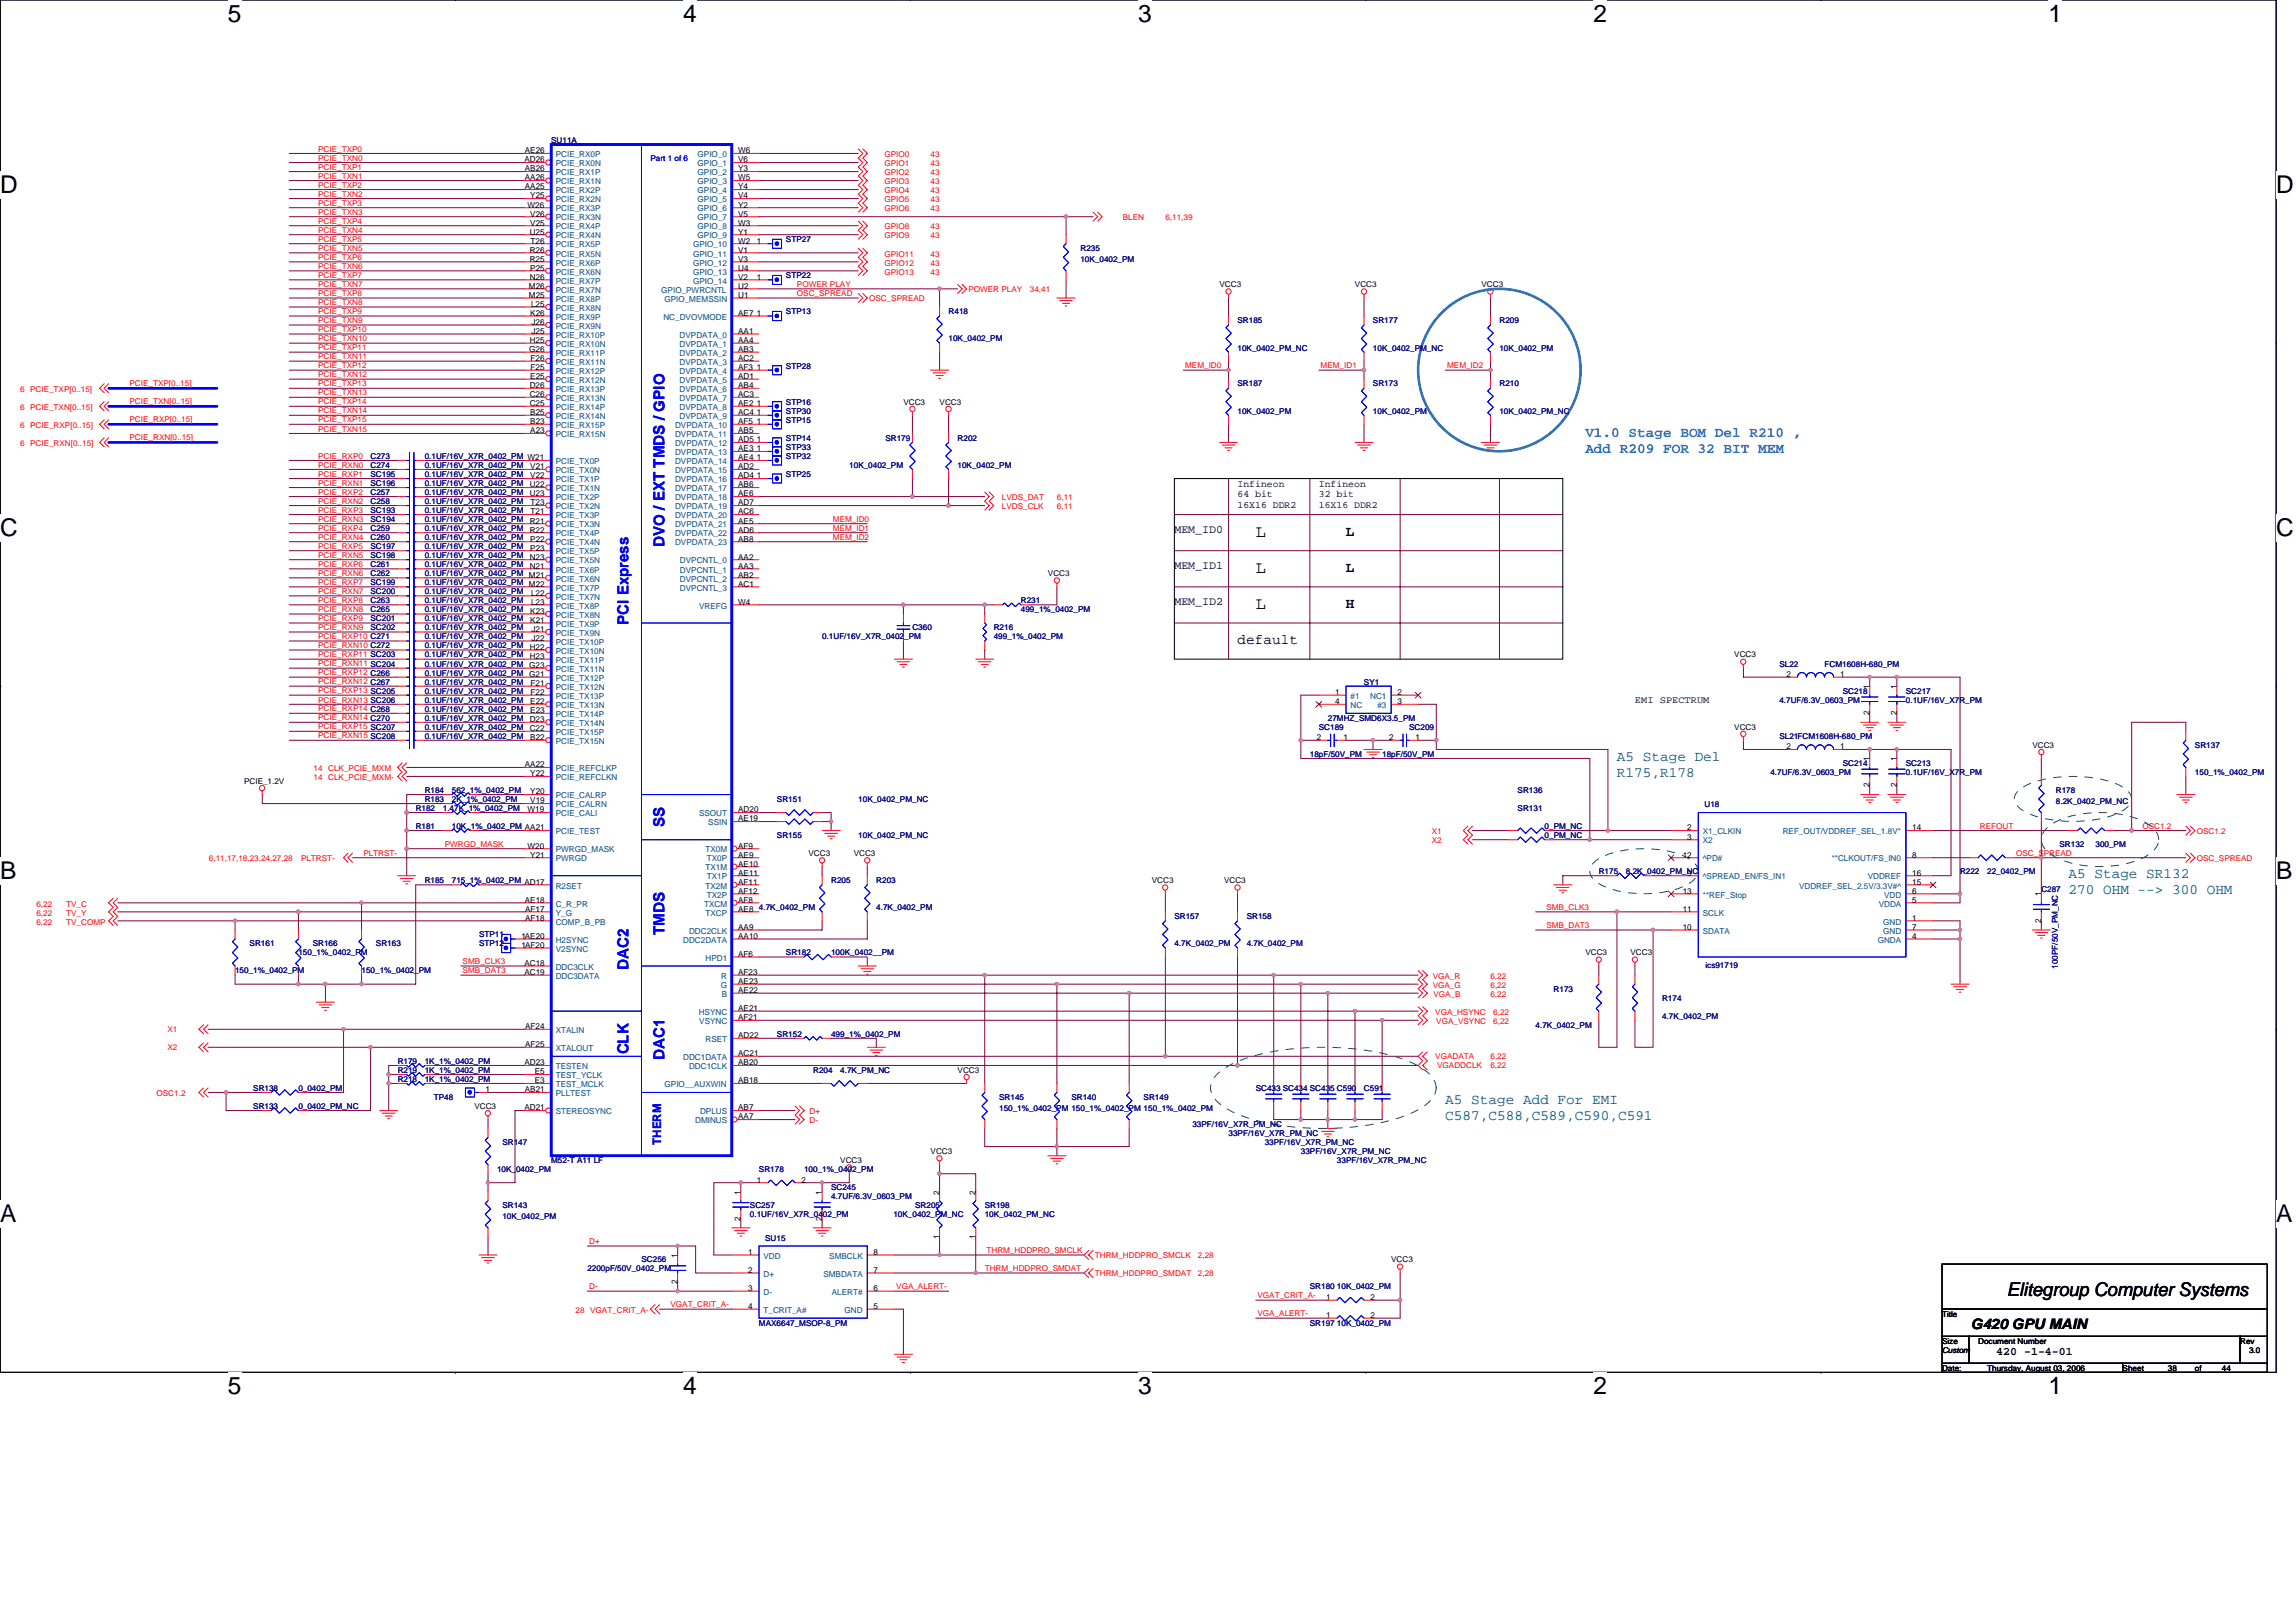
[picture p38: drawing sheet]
<svg xmlns="http://www.w3.org/2000/svg" width="297mm" height="210mm" viewBox="0 0 297 210" stroke-linecap="round" stroke-linejoin="round" font-family="sans-serif">
<defs><g id="words">
<g font-size="3.2">
<text x="29.5" y="2.8">5</text>
<text x="88.4" y="2.8">4</text>
<text x="147.3" y="2.8">3</text>
<text x="206.1" y="2.8">2</text>
<text x="265" y="2.8">1</text>
<text x="0" y="25">D</text>
<text x="294.5" y="25">D</text>
<text x="0" y="69.4">C</text>
<text x="294.5" y="69.4">C</text>
<text x="0" y="113.8">B</text>
<text x="294.5" y="113.8">B</text>
<text x="0" y="158.2">A</text>
<text x="294.5" y="158.2">A</text>
<text x="29.5" y="180.4">5</text>
<text x="88.4" y="180.4">4</text>
<text x="147.3" y="180.4">3</text>
<text x="206.1" y="180.4">2</text>
<text x="265" y="180.4">1</text>
</g>
<text font-size="2.4" x="259.6" y="167.7">Elitegroup Computer Systems</text>
<g font-size="2.2">
<text x="162.5" y="69.5">L</text>
<text x="162.5" y="74.2">L</text>
<text x="162.5" y="78.8">L</text>
</g>
<g font-size="2" fill="#00f">
<text x="86" y="70.8" transform="rotate(-90 86 70.8)">DVO / EXT TMDS / GPIO</text>
<text x="81.3" y="80.9" transform="rotate(-90 81.3 80.9)">PCI Express</text>
<text x="86" y="107" transform="rotate(-90 86 107)">SS</text>
<text x="81.3" y="125.5" transform="rotate(-90 81.3 125.5)">DAC2</text>
<text x="86" y="121.1" transform="rotate(-90 86 121.1)">TMDS</text>
<text x="81.3" y="136.5" transform="rotate(-90 81.3 136.5)">CLK</text>
<text x="86" y="137.2" transform="rotate(-90 86 137.2)">DAC1</text>
</g>
<g font-size="1.9" fill="#0080ff">
<text x="205.1" y="56.5">V1.0 Stage BOM Del R210 ,</text>
<text x="205.1" y="58.6">Add R209 FOR 32 BIT MEM</text>
</g>
<g font-size="1.9">
<text x="174.1" y="69.4">L</text>
<text x="174.1" y="74">L</text>
<text x="160.1" y="83.3">default</text>
<text x="174.1" y="78.7">H</text>
<text x="255" y="171.9">G420 GPU MAIN</text>
</g>
<g font-size="1.9" fill="#008040">
<text x="209.2" y="98.5">A5 Stage Del</text>
<text x="209.2" y="100.5">R175,R178</text>
<text x="267.6" y="113.7">A5 Stage SR132</text>
<text x="267.6" y="115.7">270 OHM --&gt; 300 OHM</text>
<text x="187" y="142.9">A5 Stage Add For EMI</text>
<text x="187" y="144.9">C587,C588,C589,C590,C591</text>
</g>
<g font-size="1.5">
<text x="151.9" y="69">MEM_ID0</text>
<text x="151.9" y="73.6">MEM_ID1</text>
<text x="151.9" y="78.3">MEM_ID2</text>
<text x="258.3" y="175.3">420 -1-4-01</text>
</g>
<text font-size="1.5" fill="#00f" x="85.6" y="148.1" transform="rotate(-90 85.6 148.1)">THERM</text>
<g font-size="1.3">
<text x="160.1" y="63">Infineon</text>
<text x="160.1" y="64.3">64 bit</text>
<text x="160.1" y="65.7">16X16 DDR2</text>
<text x="170.6" y="63">Infineon</text>
<text x="170.6" y="64.3">32 bit</text>
<text x="170.6" y="65.7">16X16 DDR2</text>
<text x="211.5" y="91">EMI SPECTRUM</text>
</g>
<g font-size="1.1">
<text x="67.8" y="21">AD26</text>
<text x="67.9" y="19.8">AE26</text>
<text x="67.9" y="22.2">AB26</text>
<text x="67.9" y="23.3">AA26</text>
<text x="95.5" y="19.8">W6</text>
<text x="95.5" y="21">V6</text>
<text x="95.5" y="22.2">Y3</text>
<text x="95.5" y="23.3">W5</text>
<text x="67.9" y="24.5">AA25</text>
<text x="68.2" y="26.9">W26</text>
<text x="68.6" y="25.7">Y25</text>
<text x="68.6" y="28">V26</text>
<text x="68.6" y="29.2">V25</text>
<text x="95.5" y="24.5">Y4</text>
<text x="95.5" y="25.7">V4</text>
<text x="95.5" y="26.9">Y2</text>
<text x="95.5" y="28">V5</text>
<text x="95.5" y="29.2">W3</text>
<text x="68.5" y="30.4">U25</text>
<text x="68.5" y="32.7">R26</text>
<text x="68.5" y="33.9">R25</text>
<text x="68.6" y="35">P25</text>
<text x="68.6" y="31.5">T26</text>
<text x="95.5" y="30.4">Y1</text>
<text x="95.5" y="31.5">W2</text>
<text x="95.5" y="32.7">V1</text>
<text x="95.5" y="33.9">V3</text>
<text x="95.5" y="35">U4</text>
<text x="97.9" y="31.5">1</text>
<text x="68.4" y="37.4">M26</text>
<text x="68.4" y="38.5">M25</text>
<text x="68.5" y="36.2">N26</text>
<text x="68.6" y="40.9">K26</text>
<text x="68.7" y="39.7">L25</text>
<text x="95.5" y="40.9">AE7</text>
<text x="95.5" y="36.2">V2</text>
<text x="95.5" y="37.4">U2</text>
<text x="95.5" y="38.5">U1</text>
<text x="97.9" y="36.2">1</text>
<text x="97.9" y="40.9">1</text>
<text x="68.5" y="45.6">G26</text>
<text x="68.5" y="44.4">H25</text>
<text x="68.6" y="46.7">F26</text>
<text x="68.6" y="47.9">F25</text>
<text x="68.8" y="42">J26</text>
<text x="68.8" y="43.2">J25</text>
<text x="95.5" y="43.2">AA1</text>
<text x="95.5" y="44.4">AA4</text>
<text x="95.5" y="45.6">AB3</text>
<text x="95.5" y="46.7">AC2</text>
<text x="95.5" y="47.9">AF3</text>
<text x="97.9" y="47.9">1</text>
<text x="68.5" y="50.2">D26</text>
<text x="68.5" y="51.4">C26</text>
<text x="68.5" y="52.6">C25</text>
<text x="68.6" y="49">E25</text>
<text x="68.6" y="53.7">B25</text>
<text x="95.5" y="49">AD1</text>
<text x="95.5" y="50.2">AB4</text>
<text x="95.5" y="51.4">AC3</text>
<text x="95.5" y="52.6">AE2</text>
<text x="95.5" y="53.7">AC4</text>
<text x="97.9" y="52.6">1</text>
<text x="97.9" y="53.7">1</text>
<text x="68.6" y="54.9">B23</text>
<text x="68.6" y="56.1">A23</text>
<text x="95.5" y="54.9">AF5</text>
<text x="95.5" y="56.1">AB5</text>
<text x="95.5" y="57.2">AD5</text>
<text x="95.5" y="58.4">AE3</text>
<text x="95.5" y="59.6">AE4</text>
<text x="97.9" y="58.4">1</text>
<text x="97.9" y="59.6">1</text>
<text x="97.9" y="54.9">1</text>
<text x="97.9" y="57.2">1</text>
<text x="68.5" y="63.1">U22</text>
<text x="68.5" y="64.2">U23</text>
<text x="68.6" y="60.7">V21</text>
<text x="68.6" y="61.9">V22</text>
<text x="68.6" y="65.4">T23</text>
<text x="95.5" y="60.7">AD2</text>
<text x="95.5" y="61.9">AD4</text>
<text x="95.5" y="63.1">AB6</text>
<text x="95.5" y="64.2">AE6</text>
<text x="95.5" y="65.4">AD7</text>
<text x="97.9" y="61.9">1</text>
<text x="68.5" y="67.8">R21</text>
<text x="68.5" y="68.9">R22</text>
<text x="68.6" y="70.1">P22</text>
<text x="68.6" y="71.2">P23</text>
<text x="68.6" y="66.6">T21</text>
<text x="95.5" y="66.6">AC6</text>
<text x="95.5" y="67.8">AE5</text>
<text x="95.5" y="68.9">AD6</text>
<text x="95.5" y="70.1">AB8</text>
<text x="68.5" y="72.4">N23</text>
<text x="68.5" y="73.6">N21</text>
<text x="68.7" y="77.1">L22</text>
<text x="95.5" y="72.4">AA2</text>
<text x="95.5" y="73.6">AA3</text>
<text x="95.5" y="74.8">AB2</text>
<text x="95.5" y="75.9">AC1</text>
<text x="68.6" y="79.4">K23</text>
<text x="68.6" y="80.6">K21</text>
<text x="68.7" y="78.3">L23</text>
<text x="68.8" y="81.8">J21</text>
<text x="68.8" y="82.9">J22</text>
<text x="95.5" y="78.3">W4</text>
<text x="68.5" y="86.4">G23</text>
<text x="68.5" y="87.6">G21</text>
<text x="68.5" y="84.1">H22</text>
<text x="68.5" y="85.3">H23</text>
<text x="68.6" y="88.8">F21</text>
<text x="68.6" y="89.9">F22</text>
<text x="172.7" y="89.9">1</text>
<text x="180.8" y="89.9">2</text>
<text x="231.1" y="87.6">2</text>
<text x="238.1" y="87.6">1</text>
<text x="241.9" y="89.1" transform="rotate(-90 241.9 89.1)">1</text>
<text x="245.4" y="89.1" transform="rotate(-90 245.4 89.1)">1</text>
<text x="68.5" y="93.5">D23</text>
<text x="68.5" y="94.6">C22</text>
<text x="68.6" y="91.1">E22</text>
<text x="68.6" y="92.3">E23</text>
<text x="68.6" y="95.8">B22</text>
<text x="170.4" y="95.8">2</text>
<text x="172.7" y="91.1">4</text>
<text x="173.8" y="95.8">1</text>
<text x="179.7" y="95.8">2</text>
<text x="180.8" y="91.1">3</text>
<text x="183.1" y="95.8">1</text>
<text x="241.9" y="92.6" transform="rotate(-90 241.9 92.6)">2</text>
<text x="245.4" y="92.6" transform="rotate(-90 245.4 92.6)">2</text>
<text x="67.9" y="99.3">AA22</text>
<text x="68.6" y="100.5">Y22</text>
<text x="231.1" y="97">2</text>
<text x="238.1" y="97">1</text>
<text x="241.9" y="101.9" transform="rotate(-90 241.9 101.9)">2</text>
<text x="241.9" y="98.5" transform="rotate(-90 241.9 98.5)">1</text>
<text x="245.4" y="101.9" transform="rotate(-90 245.4 101.9)">2</text>
<text x="245.4" y="98.5" transform="rotate(-90 245.4 98.5)">1</text>
<text x="68.2" y="105.1">W19</text>
<text x="68.6" y="104">V19</text>
<text x="68.6" y="102.8">Y20</text>
<text x="95.5" y="106.3">AE19</text>
<text x="95.5" y="105.1">AD20</text>
<text x="218.3" y="107.5">2</text>
<text x="247.4" y="107.5">14</text>
<text x="68.2" y="109.8">W20</text>
<text x="68.6" y="111">Y21</text>
<text x="95.5" y="109.8">AF9</text>
<text x="95.5" y="112.1">AE10</text>
<text x="95.5" y="111">AE9</text>
<text x="95.5" y="113.3">AE11</text>
<text x="217.7" y="111">12</text>
<text x="218.3" y="108.6">3</text>
<text x="218.3" y="113.3">9</text>
<text x="247.4" y="111">8</text>
<text x="247.4" y="113.3">16</text>
<text x="67.9" y="116.8">AE18</text>
<text x="67.9" y="118">AF17</text>
<text x="67.9" y="119.1">AF18</text>
<text x="95.5" y="116.8">AF8</text>
<text x="95.5" y="114.5">AF11</text>
<text x="95.5" y="118">AE8</text>
<text x="95.5" y="115.7">AF12</text>
<text x="217.7" y="115.7">13</text>
<text x="217.7" y="118">11</text>
<text x="247.4" y="114.5">15</text>
<text x="247.4" y="115.7">6</text>
<text x="247.4" y="119.1">1</text>
<text x="247.4" y="116.8">5</text>
<text x="264.1" y="119.4" transform="rotate(-90 264.1 119.4)">2</text>
<text x="264.1" y="116" transform="rotate(-90 264.1 116)">1</text>
<text x="67.5" y="121.5">1AE20</text>
<text x="67.5" y="122.7">1AF20</text>
<text x="67.8" y="125">AC18</text>
<text x="95.5" y="123.8">AF6</text>
<text x="95.5" y="120.3">AA9</text>
<text x="95.5" y="121.5">AA10</text>
<text x="217.7" y="120.3">10</text>
<text x="247.4" y="120.3">7</text>
<text x="247.4" y="121.5">4</text>
<text x="67.8" y="126.2">AC19</text>
<text x="95.5" y="126.2">AF23</text>
<text x="95.5" y="128.5">AE22</text>
<text x="95.5" y="127.3">AE23</text>
<text x="95.5" y="130.8">AE21</text>
<text x="67.8" y="137.9">AD23</text>
<text x="67.9" y="133.2">AF24</text>
<text x="67.9" y="135.5">AF25</text>
<text x="95.5" y="134.3">AD22</text>
<text x="95.5" y="132">AF21</text>
<text x="95.5" y="136.7">AC21</text>
<text x="95.5" y="137.9">AB20</text>
<text x="62.8" y="141.4">1</text>
<text x="67.8" y="143.7">AD21</text>
<text x="67.9" y="141.4">AB21</text>
<text x="69.2" y="139">E5</text>
<text x="69.2" y="140.2">E3</text>
<text x="95.5" y="143.7">AB7</text>
<text x="95.5" y="140.2">AB18</text>
<text x="95.5" y="144.9">AA7</text>
<text x="95.8" y="154.6" transform="rotate(-90 95.8 154.6)">1</text>
<text x="97.9" y="153">1</text>
<text x="103.7" y="153">2</text>
<text x="106.3" y="154.6" transform="rotate(-90 106.3 154.6)">1</text>
<text x="121.5" y="154.6" transform="rotate(-90 121.5 154.6)">2</text>
<text x="126.2" y="154.6" transform="rotate(-90 126.2 154.6)">2</text>
<text x="95.8" y="158" transform="rotate(-90 95.8 158)">2</text>
<text x="106.3" y="158" transform="rotate(-90 106.3 158)">2</text>
<text x="121.5" y="160.3" transform="rotate(-90 121.5 160.3)">1</text>
<text x="126.2" y="160.3" transform="rotate(-90 126.2 160.3)">1</text>
<text x="87.6" y="166.2" transform="rotate(-90 87.6 166.2)">2</text>
<text x="87.6" y="162.8" transform="rotate(-90 87.6 162.8)">1</text>
<text x="96.8" y="162.4">1</text>
<text x="96.8" y="164.7">2</text>
<text x="96.8" y="167.1">3</text>
<text x="113" y="167.1">6</text>
<text x="113" y="164.7">7</text>
<text x="113" y="162.4">8</text>
<text x="96.8" y="169.4">4</text>
<text x="113" y="169.4">5</text>
<text x="171.6" y="170.6">1</text>
<text x="171.6" y="168.2">1</text>
<text x="177.3" y="170.6">2</text>
<text x="177.3" y="168.2">2</text>
</g>
<g font-size="1.1" fill="#004080">
<text x="71.9" y="20.3">PCIE_RX0P</text>
<text x="71.9" y="21.5">PCIE_RX0N</text>
<text x="71.9" y="22.7">PCIE_RX1P</text>
<text x="71.9" y="23.9">PCIE_RX1N</text>
<text x="90.3" y="20.3">GPIO_0</text>
<text x="90.3" y="21.5">GPIO_1</text>
<text x="90.3" y="22.7">GPIO_2</text>
<text x="90.3" y="23.9">GPIO_3</text>
<text x="71.9" y="25">PCIE_RX2P</text>
<text x="71.9" y="26.2">PCIE_RX2N</text>
<text x="71.9" y="27.4">PCIE_RX3P</text>
<text x="71.9" y="28.5">PCIE_RX3N</text>
<text x="71.9" y="29.7">PCIE_RX4P</text>
<text x="90.3" y="25">GPIO_4</text>
<text x="90.3" y="26.2">GPIO_5</text>
<text x="90.3" y="27.4">GPIO_6</text>
<text x="90.3" y="28.5">GPIO_7</text>
<text x="90.3" y="29.7">GPIO_8</text>
<text x="71.9" y="30.9">PCIE_RX4N</text>
<text x="71.9" y="32">PCIE_RX5P</text>
<text x="71.9" y="33.2">PCIE_RX5N</text>
<text x="71.9" y="34.4">PCIE_RX6P</text>
<text x="71.9" y="35.5">PCIE_RX6N</text>
<text x="89.7" y="32">GPIO_10</text>
<text x="89.7" y="33.2">GPIO_11</text>
<text x="89.7" y="34.4">GPIO_12</text>
<text x="89.7" y="35.5">GPIO_13</text>
<text x="90.3" y="30.9">GPIO_9</text>
<text x="71.9" y="36.7">PCIE_RX7P</text>
<text x="71.9" y="37.9">PCIE_RX7N</text>
<text x="71.9" y="39.1">PCIE_RX8P</text>
<text x="71.9" y="40.2">PCIE_RX8N</text>
<text x="71.9" y="41.4">PCIE_RX9P</text>
<text x="85.6" y="37.9">GPIO_PWRCNTL</text>
<text x="85.8" y="41.4">NC_DVOVMODE</text>
<text x="86" y="39.1">GPIO_MEMSSIN</text>
<text x="89.7" y="36.7">GPIO_14</text>
<text x="71.9" y="42.5">PCIE_RX9N</text>
<text x="71.9" y="43.7">PCIE_RX10P</text>
<text x="71.9" y="44.9">PCIE_RX10N</text>
<text x="71.9" y="46.1">PCIE_RX11P</text>
<text x="71.9" y="47.2">PCIE_RX11N</text>
<text x="87.9" y="43.7">DVPDATA_0</text>
<text x="87.9" y="44.9">DVPDATA_1</text>
<text x="87.9" y="46.1">DVPDATA_2</text>
<text x="87.9" y="47.2">DVPDATA_3</text>
<text x="71.9" y="48.4">PCIE_RX12P</text>
<text x="71.9" y="49.6">PCIE_RX12N</text>
<text x="71.9" y="50.7">PCIE_RX13P</text>
<text x="71.9" y="51.9">PCIE_RX13N</text>
<text x="71.9" y="53.1">PCIE_RX14P</text>
<text x="87.9" y="48.4">DVPDATA_4</text>
<text x="87.9" y="49.6">DVPDATA_5</text>
<text x="87.9" y="50.7">DVPDATA_6</text>
<text x="87.9" y="51.9">DVPDATA_7</text>
<text x="87.9" y="53.1">DVPDATA_8</text>
<text x="71.9" y="54.2">PCIE_RX14N</text>
<text x="71.9" y="55.4">PCIE_RX15P</text>
<text x="71.9" y="56.6">PCIE_RX15N</text>
<text x="87.3" y="55.4">DVPDATA_10</text>
<text x="87.3" y="56.6">DVPDATA_11</text>
<text x="87.3" y="57.7">DVPDATA_12</text>
<text x="87.3" y="58.9">DVPDATA_13</text>
<text x="87.9" y="54.2">DVPDATA_9</text>
<text x="71.9" y="60.1">PCIE_TX0P</text>
<text x="71.9" y="61.2">PCIE_TX0N</text>
<text x="71.9" y="62.4">PCIE_TX1P</text>
<text x="71.9" y="63.6">PCIE_TX1N</text>
<text x="71.9" y="64.7">PCIE_TX2P</text>
<text x="71.9" y="65.9">PCIE_TX2N</text>
<text x="87.3" y="60.1">DVPDATA_14</text>
<text x="87.3" y="61.2">DVPDATA_15</text>
<text x="87.3" y="62.4">DVPDATA_16</text>
<text x="87.3" y="63.6">DVPDATA_17</text>
<text x="87.3" y="64.7">DVPDATA_18</text>
<text x="87.3" y="65.9">DVPDATA_19</text>
<text x="71.9" y="67.1">PCIE_TX3P</text>
<text x="71.9" y="68.3">PCIE_TX3N</text>
<text x="71.9" y="69.4">PCIE_TX4P</text>
<text x="71.9" y="70.6">PCIE_TX4N</text>
<text x="71.9" y="71.8">PCIE_TX5P</text>
<text x="87.3" y="67.1">DVPDATA_20</text>
<text x="87.3" y="68.3">DVPDATA_21</text>
<text x="87.3" y="69.4">DVPDATA_22</text>
<text x="87.3" y="70.6">DVPDATA_23</text>
<text x="71.9" y="72.9">PCIE_TX5N</text>
<text x="71.9" y="74.1">PCIE_TX6P</text>
<text x="71.9" y="75.3">PCIE_TX6N</text>
<text x="71.9" y="76.4">PCIE_TX7P</text>
<text x="71.9" y="77.6">PCIE_TX7N</text>
<text x="88" y="72.9">DVPCNTL_0</text>
<text x="88" y="74.1">DVPCNTL_1</text>
<text x="88" y="75.3">DVPCNTL_2</text>
<text x="88" y="76.4">DVPCNTL_3</text>
<text x="71.9" y="78.8">PCIE_TX8P</text>
<text x="71.9" y="79.9">PCIE_TX8N</text>
<text x="71.9" y="81.1">PCIE_TX9P</text>
<text x="71.9" y="82.3">PCIE_TX9N</text>
<text x="71.9" y="83.4">PCIE_TX10P</text>
<text x="90.4" y="78.8">VREFG</text>
<text x="71.9" y="84.6">PCIE_TX10N</text>
<text x="71.9" y="85.8">PCIE_TX11P</text>
<text x="71.9" y="87">PCIE_TX11N</text>
<text x="71.9" y="88.1">PCIE_TX12P</text>
<text x="71.9" y="89.3">PCIE_TX12N</text>
<text x="71.9" y="90.4">PCIE_TX13P</text>
<text x="71.9" y="91.6">PCIE_TX13N</text>
<text x="71.9" y="92.8">PCIE_TX14P</text>
<text x="71.9" y="94">PCIE_TX14N</text>
<text x="71.9" y="95.1">PCIE_TX15P</text>
<text x="174.7" y="91.6">NC</text>
<text x="174.7" y="90.4">#1</text>
<text x="177.3" y="90.4">NC1</text>
<text x="178.2" y="91.6">#3</text>
<text x="71.9" y="96.3">PCIE_TX15N</text>
<text x="71.9" y="99.8">PCIE_REFCLKP</text>
<text x="71.9" y="101">PCIE_REFCLKN</text>
<text x="71.9" y="105.6">PCIE_CALI</text>
<text x="71.9" y="104.5">PCIE_CALRN</text>
<text x="71.9" y="103.3">PCIE_CALRP</text>
<text x="71.9" y="108">PCIE_TEST</text>
<text x="90.4" y="105.6">SSOUT</text>
<text x="91.6" y="106.8">SSIN</text>
<text x="220.3" y="108">X1_CLKIN</text>
<text x="230.6" y="108">REF_OUT/VDDREF_SEL_1.8V*</text>
<text x="71.9" y="111.5">PWRGD</text>
<text x="71.9" y="110.3">PWRGD_MASK</text>
<text x="91.3" y="110.3">TX0M</text>
<text x="91.3" y="112.6">TX1M</text>
<text x="91.4" y="111.5">TX0P</text>
<text x="91.4" y="113.8">TX1P</text>
<text x="220.3" y="109.2">X2</text>
<text x="220.3" y="111.5">^PD#</text>
<text x="220.3" y="113.8">^SPREAD_EN/FS_IN1</text>
<text x="237" y="111.5">**CLKOUT/FS_IN0</text>
<text x="241.6" y="113.8">VDDREF</text>
<text x="71.9" y="115">R2SET</text>
<text x="71.9" y="117.3">C_R_PR</text>
<text x="71.9" y="118.5">Y_G</text>
<text x="71.9" y="119.7">COMP_B_PB</text>
<text x="91.1" y="117.3">TXCM</text>
<text x="91.3" y="115">TX2M</text>
<text x="91.3" y="118.5">TXCP</text>
<text x="91.4" y="116.2">TX2P</text>
<text x="220.3" y="116.2">**REF_Stop</text>
<text x="220.3" y="118.5">SCLK</text>
<text x="232.7" y="115">VDDREF_SEL_2.5V/3.3V#^</text>
<text x="243.1" y="117.3">VDDA</text>
<text x="243.6" y="119.7">GND</text>
<text x="243.8" y="116.2">VDD</text>
<text x="71.9" y="122">H2SYNC</text>
<text x="71.9" y="123.2">V2SYNC</text>
<text x="71.9" y="125.5">DDC3CLK</text>
<text x="88.4" y="122">DDC2DATA</text>
<text x="89.2" y="120.8">DDC2CLK</text>
<text x="91.3" y="124.3">HPD1</text>
<text x="220.3" y="120.8">SDATA</text>
<text x="242.9" y="122">GNDA</text>
<text x="243.6" y="120.8">GND</text>
<text x="71.9" y="126.7">DDC3DATA</text>
<text x="90.4" y="131.3">HSYNC</text>
<text x="93.3" y="127.8">G</text>
<text x="93.3" y="126.7">R</text>
<text x="93.4" y="129">B</text>
<text x="71.9" y="133.7">XTALIN</text>
<text x="71.9" y="136">XTALOUT</text>
<text x="88.4" y="137.2">DDC1DATA</text>
<text x="90.5" y="132.5">VSYNC</text>
<text x="91.3" y="134.9">RSET</text>
<text x="71.9" y="138.4">TESTEN</text>
<text x="71.9" y="139.5">TEST_YCLK</text>
<text x="71.9" y="140.7">TEST_MCLK</text>
<text x="71.9" y="141.9">PLLTEST</text>
<text x="86" y="140.7">GPIO__AUXWIN</text>
<text x="89.2" y="138.4">DDC1CLK</text>
<text x="71.9" y="144.2">STEREOSYNC</text>
<text x="89.9" y="145.4">DMINUS</text>
<text x="90.6" y="144.2">DPLUS</text>
<text x="98.8" y="162.9">VDD</text>
<text x="98.8" y="165.2">D+</text>
<text x="98.8" y="167.6">D-</text>
<text x="106.5" y="165.2">SMBDATA</text>
<text x="107.3" y="162.9">SMBCLK</text>
<text x="107.6" y="167.6">ALERT#</text>
<text x="98.8" y="169.9">T_CRIT_A#</text>
<text x="109.3" y="169.9">GND</text>
</g>
<g font-size="1" fill="#f00">
<text x="41.2" y="22">PCIE_TXP1</text>
<text x="41.2" y="23.1">PCIE_TXN1</text>
<text x="41.2" y="20.8">PCIE_TXN0</text>
<text x="41.2" y="19.6">PCIE_TXP0</text>
<text x="114.4" y="20.3">GPIO0</text>
<text x="114.4" y="21.5">GPIO1</text>
<text x="114.4" y="22.7">GPIO2</text>
<text x="114.4" y="23.9">GPIO3</text>
<text x="120.4" y="20.3">43</text>
<text x="120.4" y="21.5">43</text>
<text x="120.4" y="22.7">43</text>
<text x="120.4" y="23.9">43</text>
<text x="41.2" y="26.6">PCIE_TXP3</text>
<text x="41.2" y="25.5">PCIE_TXN2</text>
<text x="41.2" y="27.8">PCIE_TXN3</text>
<text x="41.2" y="24.3">PCIE_TXP2</text>
<text x="41.2" y="29">PCIE_TXP4</text>
<text x="114.4" y="25">GPIO4</text>
<text x="114.4" y="26.2">GPIO5</text>
<text x="114.4" y="27.4">GPIO6</text>
<text x="114.4" y="29.7">GPIO8</text>
<text x="120.4" y="25">43</text>
<text x="120.4" y="26.2">43</text>
<text x="120.4" y="27.4">43</text>
<text x="120.4" y="29.7">43</text>
<text x="145.3" y="28.5">BLEN</text>
<text x="150.8" y="28.5">6,11,39</text>
<text x="41.2" y="31.3">PCIE_TXP5</text>
<text x="41.2" y="32.5">PCIE_TXN5</text>
<text x="41.2" y="36">PCIE_TXP7</text>
<text x="41.2" y="33.7">PCIE_TXP6</text>
<text x="41.2" y="34.8">PCIE_TXN6</text>
<text x="41.2" y="30.1">PCIE_TXN4</text>
<text x="114.4" y="30.9">GPIO9</text>
<text x="114.4" y="33.2">GPIO11</text>
<text x="114.4" y="34.4">GPIO12</text>
<text x="114.4" y="35.5">GPIO13</text>
<text x="120.4" y="33.2">43</text>
<text x="120.4" y="34.4">43</text>
<text x="120.4" y="35.5">43</text>
<text x="120.4" y="30.9">43</text>
<text x="41.2" y="37.1">PCIE_TXN7</text>
<text x="41.2" y="41.8">PCIE_TXN9</text>
<text x="41.2" y="38.3">PCIE_TXP8</text>
<text x="41.2" y="40.7">PCIE_TXP9</text>
<text x="41.2" y="39.5">PCIE_TXN8</text>
<text x="103.1" y="38.3">OSC_SPREAD</text>
<text x="103.1" y="37.1">POWER PLAY</text>
<text x="112.4" y="38.9">OSC_SPREAD</text>
<text x="125.3" y="37.8">POWER PLAY</text>
<text x="133.2" y="37.8">34,41</text>
<text x="41.2" y="43">PCIE_TXP10</text>
<text x="41.2" y="44.2">PCIE_TXN10</text>
<text x="41.2" y="46.5">PCIE_TXN11</text>
<text x="41.2" y="47.7">PCIE_TXP12</text>
<text x="41.2" y="45.3">PCIE_TXP11</text>
<text x="153.3" y="47.7">MEM_ID0</text>
<text x="170.9" y="47.7">MEM_ID1</text>
<text x="187.2" y="47.7">MEM_ID2</text>
<text x="2.6" y="50.7">6 PCIE_TXP[0..15]</text>
<text x="2.6" y="53.1">6 PCIE_TXN[0..15]</text>
<text x="16.8" y="49.9">PCIE_TXP[0..15]</text>
<text x="16.8" y="52.2">PCIE_TXN[0..15]</text>
<text x="41.2" y="48.8">PCIE_TXN12</text>
<text x="41.2" y="53.5">PCIE_TXN14</text>
<text x="41.2" y="52.3">PCIE_TXP14</text>
<text x="41.2" y="51.2">PCIE_TXN13</text>
<text x="41.2" y="50">PCIE_TXP13</text>
<text x="2.6" y="55.4">6 PCIE_RXP[0..15]</text>
<text x="2.6" y="57.7">6 PCIE_RXN[0..15]</text>
<text x="16.8" y="54.5">PCIE_RXP[0..15]</text>
<text x="16.8" y="56.9">PCIE_RXN[0..15]</text>
<text x="41.2" y="59.4">PCIE_RXP0</text>
<text x="41.2" y="55.9">PCIE_TXN15</text>
<text x="41.2" y="54.7">PCIE_TXP15</text>
<text x="41.2" y="61.7">PCIE_RXP1</text>
<text x="41.2" y="64">PCIE_RXP2</text>
<text x="41.2" y="65.2">PCIE_RXN2</text>
<text x="41.2" y="60.5">PCIE_RXN0</text>
<text x="41.2" y="62.9">PCIE_RXN1</text>
<text x="129.6" y="65.9">LVDS_CLK</text>
<text x="129.6" y="64.7">LVDS_DAT</text>
<text x="136.7" y="65.9">6,11</text>
<text x="136.7" y="64.7">6,11</text>
<text x="41.2" y="71">PCIE_RXP5</text>
<text x="41.2" y="67.5">PCIE_RXN3</text>
<text x="41.2" y="66.4">PCIE_RXP3</text>
<text x="41.2" y="69.9">PCIE_RXN4</text>
<text x="41.2" y="68.7">PCIE_RXP4</text>
<text x="107.8" y="67.5">MEM_ID0</text>
<text x="107.8" y="68.7">MEM_ID1</text>
<text x="107.8" y="69.9">MEM_ID2</text>
<text x="41.2" y="72.2">PCIE_RXN5</text>
<text x="41.2" y="76.9">PCIE_RXN7</text>
<text x="41.2" y="75.7">PCIE_RXP7</text>
<text x="41.2" y="73.4">PCIE_RXP6</text>
<text x="41.2" y="74.5">PCIE_RXN6</text>
<text x="41.2" y="80.4">PCIE_RXP9</text>
<text x="41.2" y="81.6">PCIE_RXN9</text>
<text x="41.2" y="79.2">PCIE_RXN8</text>
<text x="41.2" y="78">PCIE_RXP8</text>
<text x="41.2" y="82.7">PCIE_RXP10 C271</text>
<text x="41.2" y="83.9">PCIE_RXN10 C272</text>
<text x="41.2" y="87.4">PCIE_RXP12 C266</text>
<text x="41.2" y="86.2">PCIE_RXN11 SC204</text>
<text x="41.2" y="89.7">PCIE_RXP13 SC205</text>
<text x="41.2" y="85.1">PCIE_RXP11 SC203</text>
<text x="41.2" y="88.6">PCIE_RXN12 C267</text>
<text x="41.2" y="93.2">PCIE_RXN14 C270</text>
<text x="41.2" y="92.1">PCIE_RXP14 C268</text>
<text x="41.2" y="90.9">PCIE_RXN13 SC206</text>
<text x="41.2" y="94.4">PCIE_RXP15 SC207</text>
<text x="41.2" y="95.6">PCIE_RXN15 SC208</text>
<text x="40.6" y="99.8">14 CLK_PCIE_MXM</text>
<text x="40.6" y="101">14 CLK_PCIE_MXM-</text>
<text x="185.2" y="107.9">X1</text>
<text x="256.2" y="107.3">REFOUT</text>
<text x="277.2" y="107.3">OSC1.2</text>
<text x="284.2" y="107.9">OSC1.2</text>
<text x="27" y="111.5">6,11,17,18,23,24,27,28</text>
<text x="38.9" y="111.5">PLTRST-</text>
<text x="47" y="110.8">PLTRST-</text>
<text x="57.5" y="109.6">PWRGD_MASK</text>
<text x="185.2" y="109">X2</text>
<text x="260.8" y="110.8">OSC_SPREAD</text>
<text x="284.2" y="111.4">OSC_SPREAD</text>
<text x="4.7" y="119.7">6,22</text>
<text x="4.7" y="118.5">6,22</text>
<text x="4.7" y="117.3">6,22</text>
<text x="8.6" y="119.7">TV_COMP</text>
<text x="8.6" y="118.5">TV_Y</text>
<text x="8.6" y="117.3">TV_C</text>
<text x="200.1" y="117.8">SMB_CLK3</text>
<text x="59.9" y="126">SMB_DAT3</text>
<text x="59.9" y="124.8">SMB_CLK3</text>
<text x="200.1" y="120.1">SMB_DAT3</text>
<text x="185.4" y="127.8">VGA_G</text>
<text x="185.4" y="126.7">VGA_R</text>
<text x="185.5" y="129">VGA_B</text>
<text x="185.7" y="131.3">VGA_HSYNC</text>
<text x="192.8" y="126.7">6,22</text>
<text x="192.8" y="129">6,22</text>
<text x="192.8" y="127.8">6,22</text>
<text x="193.2" y="131.3">6,22</text>
<text x="21.7" y="133.6">X1</text>
<text x="21.7" y="135.9">X2</text>
<text x="185.7" y="137.1">VGADATA</text>
<text x="185.8" y="132.5">VGA_VSYNC</text>
<text x="192.8" y="137.1">6,22</text>
<text x="193.2" y="132.5">6,22</text>
<text x="20.3" y="141.9">OSC1.2</text>
<text x="185.9" y="138.2">VGADDCLK</text>
<text x="192.8" y="138.2">6,22</text>
<text x="104.7" y="144.2">D+</text>
<text x="104.7" y="145.4">D-</text>
<text x="76.2" y="161">D+</text>
<text x="76.2" y="166.9">D-</text>
<text x="115.9" y="166.9">VGA_ALERT-</text>
<text x="127.4" y="164.5">THRM_HDDPRO_SMDAT</text>
<text x="127.6" y="162.2">THRM_HDDPRO_SMCLK</text>
<text x="141.6" y="162.8">THRM_HDDPRO_SMCLK</text>
<text x="141.6" y="165.1">THRM_HDDPRO_SMDAT</text>
<text x="155" y="162.8">2,28</text>
<text x="155" y="165.1">2,28</text>
<text x="74.5" y="169.9">28 VGAT_CRIT_A-</text>
<text x="86.7" y="169.2">VGAT_CRIT_A-</text>
<text x="162.7" y="168">VGAT_CRIT_A-</text>
<text x="162.7" y="170.3">VGA_ALERT-</text>
</g>
<g font-size="1" fill="#000080">
<text x="71.3" y="18.5">SU11A</text>
<text x="101.7" y="31.3">STP27</text>
<text x="139.8" y="32.5">R235</text>
<text x="139.8" y="33.9">10K_0402_PM</text>
<text x="101.7" y="36">STP22</text>
<text x="101.7" y="40.7">STP13</text>
<text x="122.7" y="40.7">R418</text>
<text x="160.1" y="41.8">SR185</text>
<text x="177.6" y="41.8">SR177</text>
<text x="194" y="41.8">R209</text>
<text x="101.7" y="47.7">STP28</text>
<text x="122.7" y="44.2">10K_0402_PM</text>
<text x="160.1" y="45.4">10K_0402_PM_NC</text>
<text x="177.6" y="45.4">10K_0402_PM_NC</text>
<text x="194" y="45.4">10K_0402_PM</text>
<text x="101.7" y="52.4">STP16</text>
<text x="101.7" y="53.5">STP30</text>
<text x="160.1" y="50">SR187</text>
<text x="160.1" y="53.5">10K_0402_PM</text>
<text x="177.6" y="50">SR173</text>
<text x="177.6" y="53.5">10K_0402_PM</text>
<text x="194" y="50">R210</text>
<text x="194" y="53.5">10K_0402_PM_NC</text>
<text x="47.9" y="59.4">C273</text>
<text x="54.9" y="59.4">0.1UF/16V_X7R_0402_PM W21</text>
<text x="101.7" y="58.2">STP33</text>
<text x="101.7" y="59.4">STP32</text>
<text x="101.7" y="54.7">STP15</text>
<text x="101.7" y="57">STP14</text>
<text x="114.6" y="57">SR179</text>
<text x="123.9" y="57">R202</text>
<text x="47.9" y="62.9">SC196</text>
<text x="47.9" y="64.1">C257</text>
<text x="47.9" y="65.2">C258</text>
<text x="47.9" y="60.5">C274</text>
<text x="47.9" y="61.7">SC195</text>
<text x="54.9" y="62.9">0.1UF/16V_X7R_0402_PM</text>
<text x="54.9" y="64.1">0.1UF/16V_X7R_0402_PM</text>
<text x="54.9" y="65.2">0.1UF/16V_X7R_0402_PM</text>
<text x="54.9" y="60.5">0.1UF/16V_X7R_0402_PM</text>
<text x="54.9" y="61.7">0.1UF/16V_X7R_0402_PM</text>
<text x="101.7" y="61.7">STP25</text>
<text x="109.9" y="60.5">10K_0402_PM</text>
<text x="123.9" y="60.5">10K_0402_PM</text>
<text x="47.9" y="66.4">SC193</text>
<text x="47.9" y="71.1">SC197</text>
<text x="47.9" y="68.7">C259</text>
<text x="47.9" y="69.9">C260</text>
<text x="47.9" y="67.5">SC194</text>
<text x="54.9" y="66.4">0.1UF/16V_X7R_0402_PM</text>
<text x="54.9" y="71.1">0.1UF/16V_X7R_0402_PM</text>
<text x="54.9" y="68.7">0.1UF/16V_X7R_0402_PM</text>
<text x="54.9" y="69.9">0.1UF/16V_X7R_0402_PM</text>
<text x="54.9" y="67.5">0.1UF/16V_X7R_0402_PM</text>
<text x="47.9" y="72.2">SC198</text>
<text x="47.9" y="76.9">SC200</text>
<text x="47.9" y="75.7">SC199</text>
<text x="47.9" y="73.4">C261</text>
<text x="47.9" y="74.6">C262</text>
<text x="54.9" y="72.2">0.1UF/16V_X7R_0402_PM</text>
<text x="54.9" y="76.9">0.1UF/16V_X7R_0402_PM</text>
<text x="54.9" y="75.7">0.1UF/16V_X7R_0402_PM M22</text>
<text x="54.9" y="73.4">0.1UF/16V_X7R_0402_PM</text>
<text x="54.9" y="74.6">0.1UF/16V_X7R_0402_PM M21</text>
<text x="47.9" y="81.6">SC202</text>
<text x="47.9" y="80.4">SC201</text>
<text x="47.9" y="79.2">C265</text>
<text x="47.9" y="78.1">C263</text>
<text x="54.9" y="81.6">0.1UF/16V_X7R_0402_PM</text>
<text x="54.9" y="80.4">0.1UF/16V_X7R_0402_PM</text>
<text x="54.9" y="79.2">0.1UF/16V_X7R_0402_PM</text>
<text x="54.9" y="82.7">0.1UF/16V_X7R_0402_PM</text>
<text x="54.9" y="83.9">0.1UF/16V_X7R_0402_PM</text>
<text x="54.9" y="78.1">0.1UF/16V_X7R_0402_PM</text>
<text x="106.4" y="82.7">0.1UF/16V_X7R_0402_PM</text>
<text x="118" y="81.6">C360</text>
<text x="128.6" y="81.6">R216</text>
<text x="128.6" y="82.7">499_1%_0402_PM</text>
<text x="132.1" y="78.1">R231</text>
<text x="132.1" y="79.2">499_1%_0402_PM</text>
<text x="54.9" y="87.4">0.1UF/16V_X7R_0402_PM</text>
<text x="54.9" y="88.6">0.1UF/16V_X7R_0402_PM</text>
<text x="54.9" y="86.3">0.1UF/16V_X7R_0402_PM</text>
<text x="54.9" y="85.1">0.1UF/16V_X7R_0402_PM</text>
<text x="54.9" y="89.7">0.1UF/16V_X7R_0402_PM</text>
<text x="176.5" y="88.6">SY1</text>
<text x="230.2" y="86.3">SL22</text>
<text x="236" y="86.3">FCM1608H-680_PM</text>
<text x="238.4" y="89.7">SC218</text>
<text x="246.6" y="89.7">SC217</text>
<text x="54.9" y="95.6">0.1UF/16V_X7R_0402_PM</text>
<text x="54.9" y="94.4">0.1UF/16V_X7R_0402_PM</text>
<text x="54.9" y="92.1">0.1UF/16V_X7R_0402_PM</text>
<text x="54.9" y="93.3">0.1UF/16V_X7R_0402_PM</text>
<text x="54.9" y="90.9">0.1UF/16V_X7R_0402_PM</text>
<text x="170.6" y="94.4">SC189</text>
<text x="171.8" y="93.3">27MHZ_SMD6X3.5_PM</text>
<text x="182.3" y="94.4">SC209</text>
<text x="230.2" y="95.6">SL21FCM1608H-680_PM</text>
<text x="230.2" y="90.9">4.7UF/6.3V_0603_PM</text>
<text x="246.6" y="90.9">0.1UF/16V_X7R_PM</text>
<text x="169.5" y="97.9">18pF/50V_PM</text>
<text x="178.8" y="97.9">18pF/50V_PM</text>
<text x="229" y="100.3">4.7UF/6.3V_0603_PM</text>
<text x="238.4" y="99.1">SC214</text>
<text x="246.6" y="99.1">SC213</text>
<text x="246.6" y="100.3">0.1UF/16V_X7R_PM</text>
<text x="284" y="96.8">SR137</text>
<text x="284" y="100.3">150_1%_0402_PM</text>
<text x="53.8" y="107.3">R181</text>
<text x="53.8" y="104.9">R182</text>
<text x="54.9" y="103.8">R183</text>
<text x="54.9" y="102.6">R184</text>
<text x="57.3" y="104.9">1.47K_1%_0402_PM</text>
<text x="58.5" y="103.8">2K_1%_0402_PM</text>
<text x="58.5" y="102.6">562_1%_0402_PM</text>
<text x="58.5" y="107.3">10K_1%_0402_PM AA21</text>
<text x="100.5" y="103.8">SR151</text>
<text x="111" y="103.8">10K_0402_PM_NC</text>
<text x="196.3" y="102.6">SR136</text>
<text x="196.3" y="104.9">SR131</text>
<text x="199.8" y="107.3">0_PM_NC</text>
<text x="220.5" y="104.5">U18</text>
<text x="266" y="102.6">R178</text>
<text x="266" y="104">8.2K_0402_PM_NC</text>
<text x="100.5" y="108.4">SR155</text>
<text x="111" y="108.4">10K_0402_PM_NC</text>
<text x="199.8" y="108.4">0_PM_NC</text>
<text x="206.8" y="113.1">R175</text>
<text x="210.4" y="113.1">8.2K_0402_PM_NC</text>
<text x="253.6" y="113.1">R222</text>
<text x="257.1" y="113.1">22_0402_PM</text>
<text x="266.4" y="109.6">SR132</text>
<text x="271.1" y="109.6">300_PM</text>
<text x="54.9" y="114.3">R185</text>
<text x="58.5" y="114.3">715_1%_0402_PM AD17</text>
<text x="98.2" y="117.8">4.7K_0402_PM</text>
<text x="107.5" y="114.3">R205</text>
<text x="113.4" y="114.3">R203</text>
<text x="113.4" y="117.8">4.7K_0402_PM</text>
<text x="151.9" y="119">SR157</text>
<text x="161.3" y="119">SR158</text>
<text x="264.1" y="115.5">C287</text>
<text x="30.4" y="126">150_1%_0402_PM</text>
<text x="32.3" y="122.5">SR161</text>
<text x="38.6" y="123.6">150_1%_0402_PM</text>
<text x="40.5" y="122.5">SR166</text>
<text x="46.8" y="126">150_1%_0402_PM</text>
<text x="48.6" y="122.5">SR163</text>
<text x="62" y="121.3">STP11</text>
<text x="62" y="122.5">STP12</text>
<text x="101.7" y="123.6">SR182</text>
<text x="107.5" y="123.6">100K_0402__PM</text>
<text x="151.9" y="122.5">4.7K_0402_PM</text>
<text x="161.3" y="122.5">4.7K_0402_PM</text>
<text x="220.6" y="125.3">ics91719</text>
<text x="266.2" y="125.4" transform="rotate(-90 266.2 125.4)">100PF/50V_PM_NC</text>
<text x="201" y="128.3">R173</text>
<text x="215" y="129.5">R174</text>
<text x="215" y="131.8">4.7K_0402_PM</text>
<text x="51.5" y="137.6">R179</text>
<text x="54.9" y="137.6">1K_1%_0402_PM</text>
<text x="100.5" y="134.2">SR152</text>
<text x="107.5" y="134.2">499_1%_0402_PM</text>
<text x="198.7" y="133">4.7K_0402_PM</text>
<text x="32.8" y="143.5">SR133</text>
<text x="32.8" y="141.2">SR138</text>
<text x="38.6" y="143.5">0_0402_PM_NC</text>
<text x="38.6" y="141.2">0_0402_PM</text>
<text x="51.5" y="140">R218</text>
<text x="51.5" y="138.8">R219</text>
<text x="54.9" y="140">1K_1%_0402_PM</text>
<text x="54.9" y="138.8">1K_1%_0402_PM</text>
<text x="56.1" y="142.3">TP48</text>
<text x="105.2" y="138.8">R204</text>
<text x="108.7" y="138.8">4.7K_PM_NC</text>
<text x="129.3" y="142.3">SR145</text>
<text x="129.3" y="143.7">150_1%_0402_PM 150_1%_0402_PM 150_1%_0402_PM</text>
<text x="138.6" y="142.3">SR140</text>
<text x="148" y="142.3">SR149</text>
<text x="162.5" y="141.2">SC433 SC434 SC435 C590</text>
<text x="176.5" y="141.2">C591</text>
<text x="65" y="148.2">SR147</text>
<text x="154.3" y="145.8">33PF/16V_X7R_PM_NC</text>
<text x="158.9" y="147">33PF/16V_X7R_PM_NC</text>
<text x="163.6" y="148.2">33PF/16V_X7R_PM_NC</text>
<text x="168.3" y="149.3">33PF/16V_X7R_PM_NC</text>
<text x="64.3" y="151.7">10K_0402_PM</text>
<text x="71.3" y="150.5">M52-T A11 LF</text>
<text x="98.2" y="151.7">SR178</text>
<text x="104" y="151.7">100_1%_0402_PM</text>
<text x="107.5" y="154">SC245</text>
<text x="107.5" y="155.2">4.7UF/6.3V_0603_PM</text>
<text x="173" y="150.5">33PF/16V_X7R_PM_NC</text>
<text x="65" y="156.4">SR143</text>
<text x="65" y="157.8">10K_0402_PM</text>
<text x="97" y="156.4">SC257</text>
<text x="97" y="157.5">0.1UF/16V_X7R_0402_PM</text>
<text x="99" y="160.5">SU15</text>
<text x="115.6" y="157.5">10K_0402_PM_NC</text>
<text x="118.4" y="156.4">SR205</text>
<text x="127.4" y="156.4">SR198</text>
<text x="127.4" y="157.5">10K_0402_PM_NC</text>
<text x="76" y="164.5">2200pF/50V_0402_PM</text>
<text x="83" y="163.4">SC256</text>
<text x="169.5" y="166.9">SR180 10K_0402_PM</text>
<text x="98.2" y="171.5">MAX6647_MSOP-8_PM</text>
<text x="169.5" y="171.5">SR197 10K_0402_PM</text>
</g>
<text font-size="1" fill="#00f" x="84.2" y="20.8">Part 1 of 6</text>
<g font-size="1">
<text x="157.8" y="37.2">VCC3</text>
<text x="175.3" y="37.2">VCC3</text>
<text x="191.7" y="37.2">VCC3</text>
<text x="116.9" y="52.4">VCC3</text>
<text x="121.6" y="52.4">VCC3</text>
<text x="135.6" y="74.6">VCC3</text>
<text x="224.4" y="85.1">VCC3</text>
<text x="224.4" y="94.4">VCC3</text>
<text x="31.6" y="101.4">PCIE_1.2V</text>
<text x="262.9" y="96.8">VCC3</text>
<text x="104.6" y="110.8">VCC3</text>
<text x="110.4" y="110.8">VCC3</text>
<text x="149" y="114.3">VCC3</text>
<text x="158.4" y="114.3">VCC3</text>
<text x="205.1" y="123.6">VCC3</text>
<text x="210.9" y="123.6">VCC3</text>
<text x="61.4" y="143.5">VCC3</text>
<text x="123.9" y="138.8">VCC3</text>
<text x="120.4" y="149.3">VCC3</text>
<text x="108.7" y="150.5">VCC3</text>
<text x="180" y="163.4">VCC3</text>
<text x="251.2" y="170.4">Title</text>
<text x="251.2" y="173.9">Size</text>
<text x="255.9" y="173.9">Document Number</text>
<text x="289.8" y="173.9">Rev</text>
<text x="251.2" y="175">Custom</text>
<text x="251.2" y="177.4">Date:</text>
<text x="257.1" y="177.4">Thursday, August 03, 2006</text>
<text x="274.6" y="177.4">Sheet</text>
<text x="280.5" y="177.4">38</text>
<text x="284" y="177.4">of</text>
<text x="287.5" y="177.4">44</text>
<text x="291" y="175">3.0</text>
</g>
</g></defs>
<path d="M0 0h294.5v177.6h-294.5z" fill="none" stroke="#000" stroke-width=".13"/>
<g fill="#fff">
<path d="M29.5 0h1.7v3.5h-1.7z"/>
<path d="M29.5 177.6h1.7v3.5h-1.7z"/>
</g>
<path d="M58.9 0h.1M58.9 177.6h.1" fill="none" stroke="#000" stroke-width=".13"/>
<g fill="#fff">
<path d="M88.4 0h1.7v3.5h-1.7z"/>
<path d="M88.4 177.6h1.7v3.5h-1.7z"/>
</g>
<path d="M117.8 0h.1M117.8 177.6h.1" fill="none" stroke="#000" stroke-width=".13"/>
<g fill="#fff">
<path d="M147.3 0h1.7v3.5h-1.7z"/>
<path d="M147.3 177.6h1.7v3.5h-1.7z"/>
</g>
<path d="M176.7 0h.1M176.7 177.6h.1" fill="none" stroke="#000" stroke-width=".13"/>
<g fill="#fff">
<path d="M206.1 0h1.8v3.5h-1.8z"/>
<path d="M206.1 177.6h1.8v3.5h-1.8z"/>
</g>
<path d="M235.6 0h.1M235.6 177.6h.1" fill="none" stroke="#000" stroke-width=".13"/>
<g fill="#fff">
<path d="M265 0h1.8v3.5h-1.8z"/>
<path d="M265 177.6h1.8v3.5h-1.8z"/>
<path d="M0 22.2h2.3v3.5h-2.3z"/>
<path d="M294.5 22.2h2.3v3.5h-2.3z"/>
<path d="M0 66.6h2.3v3.5h-2.3z"/>
<path d="M294.5 66.6h2.3v3.5h-2.3z"/>
</g>
<path d="M0 44.4h.1M294.5 44.4h.1" fill="none" stroke="#000" stroke-width=".13"/>
<g fill="#fff">
<path d="M0 111h2.1v3.5h-2.1z"/>
<path d="M294.5 111h2.1v3.5h-2.1z"/>
</g>
<path d="M0 88.8h.1M294.5 88.8h.1" fill="none" stroke="#000" stroke-width=".13"/>
<g fill="#fff">
<path d="M0 155.4h2.2v3.5h-2.2z"/>
<path d="M294.4 155.4h2.2v3.5h-2.2z"/>
</g>
<path d="M151.9 61.9h50.3v23.4h-50.3zM0 133.2h.1M294.5 133.2h.1M251.2 172.9h3.6v3.5h-3.6zM251.2 163.6h42.1v5.8h-42.1zM251.2 169.4h42.1v3.5h-42.1zM251.2 176.4h23.4v1.2h-23.4zM254.8 172.9h35v3.5h-35zM274.6 176.4h18.7v1.2h-18.7zM289.8 172.9h3.5v3.5h-3.5z" fill="none" stroke="#000" stroke-width=".13"/>
<g fill="none" stroke="#800040" stroke-width=".13">
<path d="M37.4 19.9h30.4M98.2 19.9h12.8M37.4 37.4h30.4M37.4 38.6h30.4M37.4 31.5h30.4M37.4 32.7h30.4M37.4 36.2h30.4M37.4 33.9h30.4M37.4 39.7h30.4M37.4 35.1h30.4M37.4 22.2h30.4M37.4 23.4h30.4"/>
<path d="M37.4 26.9h30.4M37.4 25.7h30.4M37.4 28h30.4M37.4 24.5h30.4M37.4 29.2h30.4M37.4 30.4h30.4M37.4 21h30.4M98.2 37.4h23.4v2.3M98.2 38.6h12.8M98.2 32.7h12.8M98.2 33.9h12.8M98.2 35.1h12.8"/>
<path d="M98.2 22.2h12.8M98.2 23.4h12.8M98.2 26.9h12.8M98.2 25.7h12.8M98.2 28h43.2M98.2 24.5h12.8M98.2 29.2h12.8M98.2 30.4h12.8M98.2 21h12.8M121.6 37.4h2.3M137.9 28v2.4M137.9 36.2v2.4"/>
<path d="M158.9 38.6v2.3M176.5 38.6v2.3M192.8 38.6v2.3M37.4 59.6h14.1M37.4 42.1h30.4M37.4 40.9h30.4M37.4 43.2h30.4M37.4 44.4h30.4M37.4 46.7h30.4M37.4 47.9h30.4M37.4 49.1h30.4M37.4 45.6h30.4"/>
<path d="M37.4 53.7h30.4M37.4 52.6h30.4M37.4 51.4h30.4M37.4 50.2h30.4M37.4 56.1h30.4M37.4 54.9h30.4M54.9 59.6h12.9M118 53.7v2.4M121.6 45.6v2.3M122.7 53.7v2.4M153.1 47.9h5.8M158.9 46.7v2.4"/>
<path d="M158.9 54.9v2.4M170.6 47.9h5.9M176.5 46.7v2.4M176.5 54.9v2.4M187 47.9h5.8M192.8 46.7v2.4M192.8 54.9v2.4M37.4 78.3h14.1M37.4 71.3h14.1M37.4 72.4h14.1M37.4 77.1h14.1M37.4 79.5h14.1"/>
<path d="M37.4 75.9h14.1M37.4 73.6h14.1M37.4 74.8h14.1M37.4 61.9h14.1M37.4 67.8h14.1M37.4 64.3h14.1M37.4 65.4h14.1M37.4 66.6h14.1M37.4 70.1h14.1M37.4 68.9h14.1M37.4 60.7h14.1M37.4 63.1h14.1"/>
<path d="M54.9 78.3h12.9M54.9 71.3h12.9M54.9 72.4h12.9M54.9 77.1h12.9M54.9 79.5h12.9M54.9 75.9h12.9M54.9 73.6h12.9M54.9 74.8h12.9M54.9 61.9h12.9M54.9 67.8h12.9M54.9 64.3h12.9M54.9 65.4h12.9"/>
<path d="M54.9 66.6h12.9M54.9 70.1h12.9M54.9 68.9h12.9M54.9 60.7h12.9M54.9 63.1h12.9M98.2 78.3h30.4M98.2 67.8h14M98.2 64.3h29.2M98.2 65.4h29.2M98.2 70.1h14M98.2 68.9h14M116.9 78.3v1.2"/>
<path d="M118 61.9v2.4M122.7 61.9v3.5M127.4 78.3v1.2M136.7 75.9v2.4h-3.5M151.9 71.3h50.3M151.9 75.9h50.3M151.9 66.6h50.3M158.9 61.9v23.4M169.5 61.9v23.4M181.1 61.9v23.4M194 61.9v23.4M37.4 80.6h14.1"/>
<path d="M37.4 81.8h14.1M37.4 87.6h14.1M37.4 86.5h14.1M37.4 90h14.1M37.4 85.3h14.1M37.4 83h14.1M37.4 84.1h14.1M37.4 88.8h14.1M37.4 93.5h14.1M37.4 92.3h14.1M37.4 91.1h14.1M37.4 94.6h14.1"/>
<path d="M37.4 95.8h14.1M52.6 99.3h15.2M54.9 80.6h12.9M54.9 81.8h12.9M54.9 87.6h12.9M54.9 86.5h12.9M54.9 90h12.9M54.9 85.3h12.9M54.9 83h12.9M54.9 84.1h12.9M54.9 88.8h12.9M54.9 93.5h12.9"/>
<path d="M54.9 92.3h12.9M54.9 91.1h12.9M54.9 94.6h12.9M54.9 95.8h12.9M116.9 83v2.3M127.4 84.1v1.2M151.9 80.6h50.3M168.3 95.8v2.3h37.4v10.6M170.6 90h-2.3v5.8h2.3M174.1 95.8h5.9M177.6 95.8v1.2M183.5 91.1h2.3v5.9h22.2v10.5"/>
<path d="M183.5 95.8h2.3M225.5 86.5v1.1h5.9M225.5 95.8v1.2h5.9M238.4 87.6h15.2v29.2h-3.5M238.4 97h14v16.3h-2.3M241.9 87.6v1.2M241.9 92.3v1.2M241.9 97v1.1M245.4 87.6v1.2M245.4 92.3v1.2M245.4 97v1.1M264.1 98.1v2.4"/>
<path d="M282.8 94.6v-1.1h-7v14M15.2 119.2h52.6M15.2 118h52.6M15.2 116.8h52.6M30.4 119.2v1.2M33.9 102.8v1.2h23.4M38.6 118v2.4M45.6 111h22.2M46.8 116.8v3.6M52.6 109.8h15.2M52.6 105.2h4.7M52.6 107.5h4.7"/>
<path d="M52.6 100.5h15.2M57.3 102.8h-4.7v10.5M58.5 114.5h-4.7v12.9h-23.4v-1.2M62 105.2h5.8M62 104h5.8M62 102.8h5.8M62 107.5h5.8M63.1 114.5h4.7M98.2 105.2h2.3M98.2 106.3h2.3M106.4 105.2h1.1v1.1M106.4 106.3h1.1v1.2"/>
<path d="M106.4 112.2v1.1M106.4 119.2v1.2h-8.2M112.2 119.2v2.3h-14M112.2 112.2v1.1M150.8 115.7v2.3M160.1 115.7v2.3M190.5 107.5h4.7M190.5 108.7h4.7M198.7 118h17.5M201 107.5h15.2M201 108.7h15.2M208 113.3h-5.8v1.2"/>
<path d="M209.2 118v17.5h-2.4v-3.5M213.9 113.3h2.3M241.9 101.6v1.2M245.4 101.6v1.2M250.1 111h4.7M250.1 107.5h17.5M250.1 119.2h3.5v8.2M250.1 115.7h3.5M260.6 111h22.2M264.1 106.3v9.4M264.1 119.2v1.2M273.4 107.5h9.4"/>
<path d="M282.8 100.5v2.3M26.9 133.2h17.5v8.2h-4.6M26.9 135.5h40.9M38.6 126.2v1.2M42.1 127.4v2.3M44.4 133.2h23.4M46.8 126.2v1.2M47.9 135.5v8.2h-8.1M50.3 139h1.2M51.5 137.9h-1.2v5.8M56.1 137.9h11.7M56.1 139h11.7"/>
<path d="M59.6 126.2h8.2M59.6 125h8.2M98.2 126.2h29.2v14M98.2 127.4h38.5v12.8M98.2 128.5h47.9v11.7M98.2 130.9h77.1v9.3M98.2 132h80.6v8.2M98.2 134.4h4.7M98.2 137.9h85.3M98.2 123.8h4.7M98.2 136.7h85.3M107.5 134.4h5.9v1.1"/>
<path d="M108.7 123.8h3.5v1.2M127.4 126.2h37.4v14M136.7 127.4h31.6v12.8M146.1 128.5h25.7v11.7M150.8 123.8v12.9M160.1 123.8v14.1M164.8 126.2h18.7M168.3 127.4h15.2M171.8 128.5h11.7M175.3 130.9h8.2M178.8 132h4.7M198.7 120.4h17.5"/>
<path d="M206.8 125v1.2M211.5 125v1.2M213.9 120.4v15.1h-2.4v-3.5M250.1 120.4h3.5M250.1 121.5h3.5M26.9 141.4h2.3v2.3h4.7M29.2 141.4h4.7M50.3 140.2h1.2M56.1 140.2h11.7M63.1 141.4h4.7M63.1 144.9v1.1M63.1 151.9v2.3"/>
<path d="M67.8 143.7h-1.2v9.4h-3.5M95.8 153.1v1.1M95.8 157.7v1.2M98.2 140.2h8.2M98.2 143.7h4.7M98.2 144.9h4.7M98.2 153.1h-5.9v9.3h2.4M106.4 153.1v1.1M106.4 157.7v1.2M109.9 151.9v1.2h-5.9M112.2 140.2h12.8M121.6 150.7v1.2h4.6v2.3"/>
<path d="M121.6 151.9v2.3M127.4 146v2.4h18.7v-2.4M136.7 146v3.6M164.8 143.7v1.2h3.5M168.3 143.7v1.2h10.5v-1.2M171.8 143.7v2.3M175.3 143.7v1.2M63.1 160.1v2.3M76 161.2h14v3.5h4.7M76 167.1h18.7M85.3 169.4h9.4M87.7 161.2v1.2"/>
<path d="M87.7 165.9v1.2M115.7 169.4h1.2v5.9M115.7 162.4h24.5M115.7 164.7h24.5M115.7 167.1h7M121.6 160.1v2.3M126.2 160.1v4.6M162.5 170.6h9.3M162.5 168.3h9.3M177.6 168.3h3.5M181.1 164.7v5.9h-3.5"/>
</g>
<g fill="#f0f" stroke="#f0f" stroke-width=".13">
<circle cx="52.6" cy="109.8" r=".22"/>
<circle cx="52.6" cy="105.1" r=".22"/>
<circle cx="127.4" cy="78.3" r=".22"/>
<circle cx="116.9" cy="78.3" r=".22"/>
<circle cx="52.6" cy="107.5" r=".22"/>
<circle cx="30.4" cy="119.2" r=".22"/>
<circle cx="38.6" cy="118" r=".22"/>
<circle cx="46.8" cy="116.8" r=".22"/>
<circle cx="121.5" cy="37.4" r=".22"/>
<circle cx="42.1" cy="127.4" r=".22"/>
<circle cx="46.8" cy="127.4" r=".22"/>
<circle cx="146.1" cy="128.5" r=".22"/>
<circle cx="136.7" cy="148.4" r=".22"/>
<circle cx="50.3" cy="139" r=".22"/>
<circle cx="50.3" cy="140.2" r=".22"/>
<circle cx="95.8" cy="153" r=".22"/>
<circle cx="106.3" cy="153" r=".22"/>
<circle cx="121.5" cy="151.9" r=".22"/>
<circle cx="121.5" cy="162.4" r=".22"/>
<circle cx="126.2" cy="164.7" r=".22"/>
<circle cx="87.7" cy="161.2" r=".22"/>
<circle cx="87.7" cy="167.1" r=".22"/>
<circle cx="63.1" cy="153" r=".22"/>
<circle cx="275.8" cy="107.5" r=".22"/>
<circle cx="253.6" cy="121.5" r=".22"/>
<circle cx="253.6" cy="115.7" r=".22"/>
<circle cx="245.4" cy="97" r=".22"/>
<circle cx="264.1" cy="111" r=".22"/>
<circle cx="245.4" cy="87.6" r=".22"/>
<circle cx="181.1" cy="168.2" r=".22"/>
<circle cx="175.3" cy="130.8" r=".22"/>
<circle cx="178.8" cy="132" r=".22"/>
<circle cx="164.8" cy="126.2" r=".22"/>
<circle cx="168.3" cy="127.4" r=".22"/>
<circle cx="171.8" cy="128.5" r=".22"/>
<circle cx="118" cy="64.3" r=".22"/>
<circle cx="122.7" cy="65.4" r=".22"/>
<circle cx="137.9" cy="28" r=".22"/>
<circle cx="205.7" cy="108.7" r=".22"/>
<circle cx="47.9" cy="135.5" r=".22"/>
<circle cx="29.2" cy="141.4" r=".22"/>
<circle cx="44.4" cy="133.2" r=".22"/>
<circle cx="158.9" cy="47.9" r=".22"/>
<circle cx="176.5" cy="47.9" r=".22"/>
<circle cx="192.8" cy="47.9" r=".22"/>
<circle cx="107.5" cy="106.3" r=".22"/>
<circle cx="241.9" cy="87.6" r=".22"/>
<circle cx="241.9" cy="97" r=".22"/>
<circle cx="253.6" cy="120.3" r=".22"/>
<circle cx="38.6" cy="127.4" r=".22"/>
<circle cx="177.6" cy="95.8" r=".22"/>
<circle cx="168.3" cy="95.8" r=".22"/>
<circle cx="185.8" cy="95.8" r=".22"/>
<circle cx="208" cy="107.5" r=".22"/>
<circle cx="160.1" cy="137.9" r=".22"/>
<circle cx="150.8" cy="136.7" r=".22"/>
<circle cx="209.2" cy="118" r=".22"/>
<circle cx="213.9" cy="120.3" r=".22"/>
<circle cx="127.4" cy="126.2" r=".22"/>
<circle cx="136.7" cy="127.4" r=".22"/>
<circle cx="168.3" cy="144.9" r=".22"/>
<circle cx="171.8" cy="144.9" r=".22"/>
<circle cx="175.3" cy="144.9" r=".22"/>
</g>
<path d="M14.1 50.2h14M14.1 52.6h14M14.1 54.9h14M14.1 57.3h14" fill="none" stroke="#00f" stroke-width=".34"/>
<g fill="none" stroke="#f00" stroke-width=".13">
<path d="M67.8 19.9h3.5M111 19.3l.6 .6-.6 .5 .6 .6-.6 .6 .6 .6-.6 .6 .6 .6-.6 .6 .6 .5-.6 .6 .6 .6-.6 .6 .6 .6-.6 .6M111.6 19.3l.6 .6-.6 .5 .6 .6-.6 .6 .6 .6-.6 .6 .6 .6-.6 .6 .6 .5-.6 .6 .6 .6-.6 .6 .6 .6-.6 .6M111 38l.6 .6-.6 .5M111 28.6l.6 .6-.6 .6 .6 .6-.6 .6M111 32.1l.6 .6-.6 .6 .6 .6-.6 .6 .6 .6-.6 .5M111.6 38l.6 .6-.6 .5M111.6 28.6l.6 .6-.6 .6 .6 .6-.6 .6M111.6 32.1l.6 .6-.6 .6 .6 .6-.6 .6 .6 .6-.6 .5M123.9 36.8l.6 .6-.6 .6M124.5 36.8l.5 .6-.5 .6M136.7 38.6h2.4"/>
<path d="M137.1 38.9h1.6M137.5 39.3h.9M137.8 39.6h.2M141.4 27.5l.6 .5-.6 .6M142 27.5l.6 .5-.6 .6M158.9 38.1v.5M176.5 38.1v.5M192.8 38.1v.5M13.5 49.7l-.6 .5 .6 .6M13.5 52l-.6 .6 .6 .6M13.5 54.3l-.6 .6 .6 .6M13.5 56.7l-.6 .6 .6 .5"/>
<path d="M14.1 49.7l-.6 .5 .6 .6M14.1 52l-.6 .6 .6 .6M14.1 54.3l-.6 .6 .6 .6M14.1 56.7l-.6 .6 .6 .5M118 53.3v.4M120.4 47.9h2.3M120.7 48.3h1.7M121.1 48.6h.9M121.4 49h.3M122.7 53.3v.4M157.8 57.3h2.3M158.1 57.6h1.7"/>
<path d="M158.5 58h.9M158.8 58.3h.3M158.9 49.1v1.1M158.9 53.7v1.2M175.3 57.3h2.3M175.7 57.6h1.6M176 58h.9M176.4 58.3h.2M191.7 57.3h2.3M192 57.6h1.7M192.4 58h.9M192.7 58.3h.3"/>
<path d="M51.5 66.6h1.1M53.8 66.6h1.1M127.4 63.7l.6 .6-.6 .6 .6 .5-.6 .6M128 63.7l.6 .6-.6 .6 .6 .5-.6 .6M136.7 75.5v.4M51.5 95.8h1.1M52 98.7l-.5 .6 .5 .6-.5 .6 .5 .6M52.6 98.7l-.6 .6 .6 .6-.6 .6 .6 .6M53.8 95.8h1.1M115.7 85.3h2.3M116.1 85.6h1.6M116.4 86h.9"/>
<path d="M116.8 86.3h.2M126.2 85.3h2.4M126.6 85.6h1.6M126.9 86h1M127.3 86.3h.2M176.5 97h2.3M176.8 97.3h1.7M177.2 97.7h.9M177.5 98h.3M225.5 86v.5M225.5 95.3v.5M240.7 93.5h2.4"/>
<path d="M241.1 93.8h1.6M241.4 94.2h1M241.8 94.5h.2M244.2 93.5h2.4M244.6 93.8h1.6M244.9 94.2h1M245.3 94.5h.2M245.4 88.8v1.2M245.4 91.1v1.2M264.1 97.7v.4M14.6 116.2l-.5 .6 .5 .6-.5 .6 .5 .6-.5 .6 .5 .6M15.2 116.2l-.6 .6 .6 .6-.6 .6 .6 .6-.6 .6 .6 .6"/>
<path d="M33.9 102.4v.4M45 110.4l-.6 .6 .6 .6M45.6 110.4l-.6 .6 .6 .6M51.5 113.3h2.3M51.8 113.7h1.6M52.2 114h.9M52.5 114.4h.2M100.5 105.2h1.2M100.5 106.3h1.2M105.2 105.2h1.2M105.2 106.3h1.2M106.4 111.7v.5"/>
<path d="M106.4 113.3v1.2M106.4 118v1.2M106.4 107.5h2.3M106.7 107.8h1.6M107.1 108.2h.9M107.4 108.5h.3M112.2 111.7v.5M150.8 115.2v.5M160.1 115.2v.5M189.9 106.9l-.6 .6 .6 .6-.6 .6 .6 .5M190.5 106.9l-.6 .6 .6 .6-.6 .6 .6 .5M201 114.5h2.3"/>
<path d="M201.4 114.9h1.6M201.7 115.2h.9M202.1 115.5h.2M240.7 102.8h2.4M241.1 103.2h1.6M241.4 103.5h1M241.8 103.9h.2M244.2 102.8h2.4M244.6 103.2h1.6M244.9 103.5h1M245.3 103.9h.2M281.6 102.8h2.4"/>
<path d="M282 103.2h1.6M282.3 103.5h.9M282.7 103.9h.2M282.8 110.4l.6 .6-.6 .6M282.8 106.9l.6 .6-.6 .6M283.4 110.4l.6 .6-.6 .6M283.4 106.9l.6 .6-.6 .6M26.3 132.6l-.6 .6 .6 .6M26.3 135l-.6 .5 .6 .6M26.9 132.6l-.6 .6 .6 .6M26.9 135l-.6 .5 .6 .6M40.9 129.7h2.4"/>
<path d="M41.3 130h1.6M41.6 130.4h1M42 130.7h.2M102.9 134.4h1.1M106.4 134.4h1.1M111 125h2.4M111.4 125.4h1.6M111.7 125.7h1M112.1 126.1h.2M112.2 135.5h2.4M112.6 135.9h1.6M112.9 136.2h.9"/>
<path d="M113.3 136.6h.2M125 139.7v.5M183.5 125.6l.6 .6-.6 .6 .6 .6-.6 .5 .6 .6-.6 .6M183.5 130.3l.6 .6-.6 .5 .6 .6-.6 .6M184.1 125.6l.6 .6-.6 .6 .6 .6-.6 .5 .6 .6-.6 .6M184.1 130.3l.6 .6-.6 .5 .6 .6-.6 .6M184.1 136.1l-.6 .6 .6 .6-.6 .6 .6 .6M184.7 136.1l-.6 .6 .6 .6-.6 .6 .6 .6M206.8 124.5v.5M211.5 124.5v.5M252.4 127.4h2.4M252.8 127.7h1.6"/>
<path d="M253.1 128.1h.9M253.5 128.4h.2M262.9 120.4h2.4M263.3 120.7h1.6M263.6 121.1h1M264 121.4h.2M26.3 140.8l-.6 .6 .6 .6M26.9 140.8l-.6 .6 .6 .6M33.9 143.7h1.2M38.6 143.7h1.2M49.1 143.7h2.4M49.5 144.1h1.6"/>
<path d="M49.8 144.4h1M50.2 144.8h.2M63.1 144.4v.5M94.7 158.9h2.3M95 159.3h1.7M95.4 159.6h.9M95.7 160h.3M102.9 143.1l.5 .6-.5 .6 .5 .6-.5 .6M103.4 143.1l.6 .6-.6 .6 .6 .6-.6 .6M105.2 158.9h2.3M105.6 159.3h1.6M105.9 159.6h.9"/>
<path d="M106.3 160h.2M109.9 151.4v.5M121.6 150.3v.4M135.6 149.6h2.3M135.9 149.9h1.7M136.3 150.3h.9M136.6 150.6h.3M170.6 146h2.4M171 146.4h1.6M171.3 146.7h1M171.7 147.1h.2M62 162.4h2.3"/>
<path d="M62.3 162.8h1.6M62.7 163.1h.9M63 163.4h.2M84.7 168.8l-.5 .6 .5 .6M85.3 168.8l-.6 .6 .6 .6M94.7 162.4h3.5M94.7 164.7h3.5M94.7 167.1h3.5M94.7 169.4h3.5M112.2 162.4h3.5M112.2 164.7h3.5M112.2 167.1h3.5"/>
<path d="M112.2 169.4h3.5M115.7 175.3h2.3M116.1 175.6h1.6M116.4 176h.9M116.8 176.3h.2M140.8 161.8l-.6 .6 .6 .6M140.8 164.2l-.6 .5 .6 .6M141.4 161.8l-.6 .6 .6 .6M141.4 164.2l-.6 .5 .6 .6M181.1 164.3v.4"/>
<circle cx="158.9" cy="37.7" r=".34"/>
<circle cx="176.5" cy="37.7" r=".34"/>
<circle cx="192.8" cy="37.7" r=".35"/>
<circle cx="118" cy="52.9" r=".34"/>
<circle cx="122.7" cy="52.9" r=".35"/>
<circle cx="136.7" cy="75.1" r=".34"/>
<circle cx="225.5" cy="85.6" r=".34"/>
<circle cx="225.5" cy="95" r=".34"/>
<circle cx="264.1" cy="97.3" r=".34"/>
<circle cx="33.9" cy="102" r=".34"/>
<circle cx="106.4" cy="111.3" r=".34"/>
<circle cx="112.2" cy="111.3" r=".34"/>
<circle cx="150.7" cy="114.8" r=".34"/>
<circle cx="160.1" cy="114.8" r=".34"/>
<circle cx="125" cy="139.4" r=".34"/>
<circle cx="206.8" cy="124.2" r=".34"/>
<circle cx="211.5" cy="124.2" r=".34"/>
<circle cx="63.1" cy="144.1" r=".34"/>
<circle cx="109.9" cy="151.1" r=".34"/>
<circle cx="121.5" cy="149.9" r=".34"/>
<circle cx="181.1" cy="163.9" r=".35"/>
</g>
<path d="M206.1 111.7a8.4 8.4 0 0 1 5.3-1.8 12.7 12.7 0 0 1 7.3 1.4 1.6 1.6 0 0 1 1 1.4 1.6 1.6 0 0 1-1 1.5 11.8 11.8 0 0 1-7.3 1.4 8.4 8.4 0 0 1-5.3-1.8 1.4 1.4 0 0 1 0-2.1zM261 102.5a8.1 8.1 0 0 1 4.8-1.9 16 16 0 0 1 8.5 1.1 2.21 2.21 0 0 1 1.5 1.7 2.23 2.23 0 0 1-1.5 1.7 16.2 16.2 0 0 1-12.2 0 2.22 2.22 0 0 1-1.5-1.7l.1-.5zM264.9 107a9.7 9.7 0 0 1 5.5-1.8 13.3 13.3 0 0 1 7.4 1.4 2.38 2.38 0 0 1 1.4 2.6 3.8 3.8 0 0 1-2.2 1.9 14.6 14.6 0 0 1-10.7 0 3.8 3.8 0 0 1-2.1-1.9 1.98 1.98 0 0 1 .7-2.2zM157.6 138.9a14.4 14.4 0 0 1 6.7-2.8 36.7 36.7 0 0 1 16.6 .8 9.3 9.3 0 0 1 4.5 2.6 2.22 2.22 0 0 1-.6 3.2 14.5 14.5 0 0 1-6.7 2.7 36.5 36.5 0 0 1-16.6-.7 9.3 9.3 0 0 1-4.4-2.6 2.23 2.23 0 0 1 .5-3.2z" fill="none" stroke="#008040" stroke-width=".13" stroke-dasharray="1 1 1 1 1 1 1 1"/>
<circle cx="194" cy="47.9" r="10.5" fill="none" stroke="#0080ff" stroke-width=".34"/>
<g fill="none" stroke="#00f" stroke-width=".13">
<path d="M158.9 50.2l-.3 .4 .7 .7-.7 .7 .7 .7-.7 .7 .3 .3M52.6 66.6h.4M53 65.6v2M53.5 65.6v2M53.5 66.6h.3M52.6 95.8h.4M53 94.8v2.1M53.5 95.8h.3M53.5 94.8v2.1M244.3 90.8h2.2M244.3 90.2h2.2M245.4 90v.2"/>
<path d="M245.4 90.8v.3M101.7 105.2l.3 .3 .7-.7 .7 .7 .7-.7 .7 .7 .4-.3M101.7 106.3l.3 .4 .7-.7 .7 .7 .7-.7 .7 .7 .4-.4M106.4 114.5l-.4 .4 .7 .6-.7 .7 .7 .8-.7 .7 .4 .3M104 134.4l.3-.3 .4 .5 .5-.5 .5 .5 .4-.5 .3 .3M35.1 143.7l.4-.3 .6 .7 .7-.7 .7 .7 .7-.7 .4 .3M98.2 161.2h14v9.4h-14z"/>
</g>
<circle cx="71" cy="21" r=".33" fill="#fff" stroke="#f00" stroke-width=".13"/>
<path d="M67.8 21h2.8M67.8 114.5h3.5M67.8 116.8h3.5M67.8 118h3.5M67.8 119.2h3.5M67.8 121.5h3.5M67.8 122.7h3.5M67.8 125h3.5M67.8 126.2h3.5M67.8 133.2h3.5M67.8 135.5h3.5M67.8 137.9h3.5" fill="none" stroke="#f00" stroke-width=".13"/>
<circle cx="71" cy="143.7" r=".33" fill="#fff" stroke="#f00" stroke-width=".13"/>
<g fill="none" stroke="#f00" stroke-width=".13">
<path d="M94.7 19.9h3.5M94.7 21h3.5M94.7 22.2h3.5M94.7 23.4h3.5M94.7 24.5h3.5M94.7 25.7h3.5M94.7 26.9h3.5M94.7 28h3.5M94.7 29.2h3.5M94.7 30.4h3.5M94.7 31.5h3.5M94.7 32.7h3.5"/>
<path d="M94.7 33.9h3.5M94.7 35.1h3.5M94.7 36.2h3.5M94.7 37.4h3.5M94.7 38.6h3.5M94.7 43.2h3.5M94.7 44.4h3.5M94.7 45.6h3.5M94.7 46.7h3.5M94.7 47.9h3.5M94.7 49.1h3.5M94.7 50.2h3.5"/>
<path d="M94.7 51.4h3.5M94.7 52.6h3.5M94.7 53.7h3.5M94.7 54.9h3.5M94.7 56.1h3.5M94.7 57.3h3.5M94.7 58.4h3.5M94.7 59.6h3.5M94.7 60.7h3.5M94.7 61.9h3.5M94.7 63.1h3.5M94.7 64.3h3.5"/>
<path d="M94.7 65.4h3.5M94.7 66.6h3.5M94.7 67.8h3.5M94.7 68.9h3.5M94.7 70.1h3.5M94.7 72.4h3.5M94.7 73.6h3.5M94.7 74.8h3.5M94.7 75.9h3.5M67.8 143.7h2.8"/>
</g>
<circle cx="95" cy="109.8" r=".33" fill="#fff" stroke="#f00" stroke-width=".13"/>
<path d="M94.7 111h3.5M95.4 109.8h2.8" fill="none" stroke="#f00" stroke-width=".13"/>
<circle cx="95" cy="112.2" r=".33" fill="#fff" stroke="#f00" stroke-width=".13"/>
<path d="M94.7 113.3h3.5M95.4 112.2h2.8" fill="none" stroke="#f00" stroke-width=".13"/>
<circle cx="95" cy="114.5" r=".33" fill="#fff" stroke="#f00" stroke-width=".13"/>
<path d="M94.7 115.7h3.5M95.4 114.5h2.8" fill="none" stroke="#f00" stroke-width=".13"/>
<circle cx="95" cy="116.8" r=".33" fill="#fff" stroke="#f00" stroke-width=".13"/>
<g fill="none" stroke="#f00" stroke-width=".13">
<path d="M94.7 40.9h3.5M94.7 78.3h3.5M94.7 118h3.5M95.4 116.8h2.8M67.8 139h3.5M94.7 120.4h3.5M94.7 121.5h3.5M94.7 123.8h3.5M94.7 126.2h3.5M94.7 127.4h3.5M94.7 128.5h3.5M94.7 130.9h3.5"/>
<path d="M94.7 132h3.5M94.7 134.4h3.5M94.7 136.7h3.5M94.7 137.9h3.5M67.8 140.2h3.5M67.8 141.4h3.5M94.7 143.7h3.5"/>
</g>
<circle cx="95" cy="144.9" r=".33" fill="#fff" stroke="#f00" stroke-width=".13"/>
<path d="M67.8 24.5h3.5M95.4 144.9h2.8" fill="none" stroke="#f00" stroke-width=".13"/>
<circle cx="71" cy="25.7" r=".33" fill="#fff" stroke="#f00" stroke-width=".13"/>
<path d="M67.8 25.7h2.8M67.8 22.2h3.5" fill="none" stroke="#f00" stroke-width=".13"/>
<circle cx="71" cy="23.4" r=".33" fill="#fff" stroke="#f00" stroke-width=".13"/>
<path d="M67.8 23.4h2.8M67.8 26.9h3.5" fill="none" stroke="#f00" stroke-width=".13"/>
<circle cx="71" cy="28" r=".33" fill="#fff" stroke="#f00" stroke-width=".13"/>
<path d="M67.8 28h2.8M67.8 29.2h3.5" fill="none" stroke="#f00" stroke-width=".13"/>
<circle cx="71" cy="30.4" r=".33" fill="#fff" stroke="#f00" stroke-width=".13"/>
<path d="M67.8 30.4h2.8M67.8 31.5h3.5" fill="none" stroke="#f00" stroke-width=".13"/>
<circle cx="71" cy="32.7" r=".33" fill="#fff" stroke="#f00" stroke-width=".13"/>
<path d="M67.8 32.7h2.8M67.8 33.9h3.5" fill="none" stroke="#f00" stroke-width=".13"/>
<circle cx="71" cy="35" r=".33" fill="#fff" stroke="#f00" stroke-width=".13"/>
<path d="M67.8 35.1h2.8M67.8 36.2h3.5" fill="none" stroke="#f00" stroke-width=".13"/>
<circle cx="71" cy="37.4" r=".33" fill="#fff" stroke="#f00" stroke-width=".13"/>
<path d="M67.8 37.4h2.8M67.8 38.6h3.5" fill="none" stroke="#f00" stroke-width=".13"/>
<circle cx="71" cy="39.7" r=".33" fill="#fff" stroke="#f00" stroke-width=".13"/>
<path d="M67.8 39.7h2.8M67.8 40.9h3.5" fill="none" stroke="#f00" stroke-width=".13"/>
<circle cx="71" cy="42" r=".33" fill="#fff" stroke="#f00" stroke-width=".13"/>
<path d="M67.8 42.1h2.8M67.8 43.2h3.5" fill="none" stroke="#f00" stroke-width=".13"/>
<circle cx="71" cy="44.4" r=".33" fill="#fff" stroke="#f00" stroke-width=".13"/>
<path d="M67.8 44.4h2.8M67.8 45.6h3.5" fill="none" stroke="#f00" stroke-width=".13"/>
<circle cx="71" cy="46.7" r=".33" fill="#fff" stroke="#f00" stroke-width=".13"/>
<path d="M67.8 46.7h2.8M67.8 47.9h3.5" fill="none" stroke="#f00" stroke-width=".13"/>
<circle cx="71" cy="49.1" r=".33" fill="#fff" stroke="#f00" stroke-width=".13"/>
<path d="M67.8 49.1h2.8M67.8 50.2h3.5" fill="none" stroke="#f00" stroke-width=".13"/>
<circle cx="71" cy="51.4" r=".33" fill="#fff" stroke="#f00" stroke-width=".13"/>
<path d="M67.8 51.4h2.8M67.8 52.6h3.5" fill="none" stroke="#f00" stroke-width=".13"/>
<circle cx="71" cy="53.7" r=".33" fill="#fff" stroke="#f00" stroke-width=".13"/>
<path d="M67.8 53.7h2.8M67.8 54.9h3.5" fill="none" stroke="#f00" stroke-width=".13"/>
<circle cx="71" cy="56.1" r=".33" fill="#fff" stroke="#f00" stroke-width=".13"/>
<path d="M67.8 56.1h2.8M67.8 59.6h3.5" fill="none" stroke="#f00" stroke-width=".13"/>
<circle cx="71" cy="60.7" r=".33" fill="#fff" stroke="#f00" stroke-width=".13"/>
<path d="M67.8 60.7h2.8M67.8 61.9h3.5" fill="none" stroke="#f00" stroke-width=".13"/>
<circle cx="71" cy="63.1" r=".33" fill="#fff" stroke="#f00" stroke-width=".13"/>
<path d="M67.8 63.1h2.8M67.8 64.3h3.5" fill="none" stroke="#f00" stroke-width=".13"/>
<circle cx="71" cy="65.4" r=".33" fill="#fff" stroke="#f00" stroke-width=".13"/>
<path d="M67.8 65.4h2.8M67.8 66.6h3.5" fill="none" stroke="#f00" stroke-width=".13"/>
<circle cx="71" cy="67.8" r=".33" fill="#fff" stroke="#f00" stroke-width=".13"/>
<path d="M67.8 67.8h2.8M67.8 68.9h3.5" fill="none" stroke="#f00" stroke-width=".13"/>
<circle cx="71" cy="70.1" r=".33" fill="#fff" stroke="#f00" stroke-width=".13"/>
<path d="M67.8 70.1h2.8M67.8 71.3h3.5" fill="none" stroke="#f00" stroke-width=".13"/>
<circle cx="71" cy="72.4" r=".33" fill="#fff" stroke="#f00" stroke-width=".13"/>
<path d="M67.8 72.4h2.8M67.8 73.6h3.5" fill="none" stroke="#f00" stroke-width=".13"/>
<circle cx="71" cy="74.8" r=".33" fill="#fff" stroke="#f00" stroke-width=".13"/>
<path d="M67.8 74.8h2.8M67.8 75.9h3.5" fill="none" stroke="#f00" stroke-width=".13"/>
<circle cx="71" cy="77.1" r=".33" fill="#fff" stroke="#f00" stroke-width=".13"/>
<path d="M67.8 77.1h2.8M67.8 78.3h3.5" fill="none" stroke="#f00" stroke-width=".13"/>
<circle cx="71" cy="79.4" r=".33" fill="#fff" stroke="#f00" stroke-width=".13"/>
<path d="M67.8 79.5h2.8M67.8 80.6h3.5" fill="none" stroke="#f00" stroke-width=".13"/>
<circle cx="71" cy="81.8" r=".33" fill="#fff" stroke="#f00" stroke-width=".13"/>
<path d="M67.8 81.8h2.8M67.8 83h3.5" fill="none" stroke="#f00" stroke-width=".13"/>
<circle cx="71" cy="84.1" r=".33" fill="#fff" stroke="#f00" stroke-width=".13"/>
<path d="M67.8 84.1h2.8M67.8 85.3h3.5" fill="none" stroke="#f00" stroke-width=".13"/>
<circle cx="71" cy="86.5" r=".33" fill="#fff" stroke="#f00" stroke-width=".13"/>
<path d="M67.8 86.5h2.8M67.8 87.6h3.5" fill="none" stroke="#f00" stroke-width=".13"/>
<circle cx="71" cy="88.8" r=".33" fill="#fff" stroke="#f00" stroke-width=".13"/>
<path d="M67.8 88.8h2.8M67.8 90h3.5" fill="none" stroke="#f00" stroke-width=".13"/>
<circle cx="71" cy="91.1" r=".33" fill="#fff" stroke="#f00" stroke-width=".13"/>
<path d="M67.8 91.1h2.8M67.8 92.3h3.5" fill="none" stroke="#f00" stroke-width=".13"/>
<circle cx="71" cy="93.5" r=".33" fill="#fff" stroke="#f00" stroke-width=".13"/>
<path d="M67.8 93.5h2.8M67.8 94.6h3.5" fill="none" stroke="#f00" stroke-width=".13"/>
<circle cx="71" cy="95.8" r=".33" fill="#fff" stroke="#f00" stroke-width=".13"/>
<g fill="none" stroke="#f00" stroke-width=".13">
<path d="M98.2 36.2h1.2M98.2 31.5h1.2M121.6 39.7v1.2M137.9 30.4v1.1M137.9 35.1v1.1M51.5 59.6h1.1M53.8 59.6h1.1M98.2 59.6h1.2M98.2 58.4h1.2M98.2 52.6h1.2M98.2 53.7h1.2M98.2 54.9h1.2"/>
<path d="M98.2 47.9h1.2M98.2 40.9h1.2M98.2 57.3h1.2M118 56.1v1.2M121.6 44.4v1.2M122.7 56.1v1.2M158.9 40.9v1.2M158.9 45.6v1.1M176.5 40.9v1.2M176.5 45.6v1.1M176.5 49.1v1.1M176.5 53.7v1.2"/>
<path d="M192.8 40.9v1.2M192.8 45.6v1.1M192.8 49.1v1.1M192.8 53.7v1.2M51.5 63.1h1.1M51.5 64.3h1.1M51.5 65.4h1.1M51.5 60.7h1.1M51.5 72.4h1.1M51.5 61.9h1.1M51.5 71.3h1.1M51.5 77.1h1.1"/>
<path d="M51.5 79.5h1.1M51.5 75.9h1.1M51.5 73.6h1.1M51.5 78.3h1.1M51.5 74.8h1.1M51.5 68.9h1.1M51.5 70.1h1.1M51.5 67.8h1.1M53.8 63.1h1.1M53.8 64.3h1.1M53.8 65.4h1.1M53.8 60.7h1.1"/>
<path d="M53.8 72.4h1.1M53.8 61.9h1.1M53.8 71.3h1.1M53.8 77.1h1.1M53.8 79.5h1.1M53.8 75.9h1.1M53.8 73.6h1.1M53.8 78.3h1.1M53.8 74.8h1.1M53.8 68.9h1.1M53.8 70.1h1.1M53.8 67.8h1.1"/>
<path d="M98.2 61.9h1.2M116.9 79.5v1.1M118 60.7v1.2M122.7 60.7v1.2M127.4 79.5v1.1M128.6 78.3h1.1M132.1 78.3h1.1M51.5 94.6h1.1M51.5 92.3h1.1M51.5 93.5h1.1M51.5 81.8h1.1M51.5 87.6h1.1"/>
<path d="M51.5 80.6h1.1M51.5 91.1h1.1M51.5 90h1.1M51.5 88.8h1.1M51.5 86.5h1.1M51.5 85.3h1.1M51.5 83h1.1M51.5 84.1h1.1M53.8 94.6h1.1M53.8 92.3h1.1M53.8 93.5h1.1M53.8 81.8h1.1"/>
<path d="M53.8 87.6h1.1M53.8 80.6h1.1M53.8 91.1h1.1M53.8 90h1.1M53.8 88.8h1.1M53.8 86.5h1.1M53.8 85.3h1.1M53.8 83h1.1M53.8 84.1h1.1M67.8 95.8h2.8M67.8 99.3h3.5M116.9 81.8v1.2"/>
<path d="M127.4 83v1.1M170.6 95.8h1.2M170.6 91.1h3.5M170.6 90h3.5M173 95.8h1.1M180 95.8h1.1M180 91.1h3.5M180 90h3.5M182.3 95.8h1.2M231.4 87.6h1.2M231.4 97h1.2M237.2 87.6h1.2"/>
<path d="M237.2 97h1.2M241.9 88.8v1.2M241.9 91.1v1.2M241.9 98.1v1.2M245.4 98.1v1.2M282.8 94.6v1.2M282.8 99.3v1.2M57.3 105.2h1.2M57.3 104h1.2M57.3 102.8h1.2M57.3 107.5h1.2M58.5 114.5h1.1"/>
<path d="M60.8 105.2h1.2M60.8 104h1.2M60.8 102.8h1.2M60.8 107.5h1.2M62 114.5h1.1M67.8 100.5h3.5M67.8 105.2h3.5M67.8 111h3.5M67.8 104h3.5M67.8 102.8h3.5M67.8 107.5h3.5M67.8 109.8h3.5"/>
<path d="M94.7 105.2h3.5M94.7 106.3h3.5M112.2 113.3v1.2M112.2 118v1.2M150.8 118v1.2M160.1 118v1.2M195.2 107.5h1.1M195.2 108.7h1.1M199.8 107.5h1.2M199.8 108.7h1.2M208 113.3h1.2M212.7 113.3h1.2"/>
<path d="M216.2 111h3.5M216.2 107.5h3.5M216.2 108.7h3.5M216.2 113.3h3.5M216.2 115.7h3.5M216.2 118h3.5M241.9 100.5v1.1M245.4 100.5v1.1M246.6 111h3.5M246.6 107.5h3.5M246.6 114.5h3.5M246.6 113.3h3.5"/>
<path d="M246.6 115.7h3.5M246.6 116.8h3.5M246.6 119.2h3.5M254.8 111h1.1M259.4 111h1.2M264.1 100.5v1.1M264.1 105.2v1.1M264.1 115.7v1.1M264.1 118v1.2M267.6 107.5h1.2M272.3 107.5h1.1M30.4 120.4v1.1"/>
<path d="M30.4 125v1.2M38.6 120.4v1.1M38.6 125v1.2M46.8 120.4v1.1M46.8 125v1.2M51.5 137.9h1.1M51.5 139h1.1M54.9 137.9h1.2M54.9 139h1.2M66.6 121.5h1.2M66.6 122.7h1.2M102.9 123.8h1.1"/>
<path d="M107.5 123.8h1.2M150.8 122.7v1.1M160.1 122.7v1.1M206.8 126.2v1.2M206.8 130.9v1.1M211.5 126.2v1.2M211.5 130.9v1.1M216.2 120.4h3.5M246.6 121.5h3.5M246.6 120.4h3.5M33.9 141.4h1.2M38.6 141.4h1.2"/>
<path d="M51.5 140.2h1.1M54.9 140.2h1.2M62 141.4h1.1M63.1 146v1.2M63.1 150.7v1.2M63.1 154.2v1.2M63.1 158.9v1.2M94.7 140.2h3.5M95.8 154.2v1.2M95.8 156.6v1.1M98.2 153.1h1.2M102.9 153.1h1.1"/>
<path d="M106.4 140.2h1.1M106.4 154.2v1.2M106.4 156.6v1.1M111 140.2h1.2M121.6 154.2v1.2M121.6 158.9v1.2M126.2 154.2v1.2M126.2 158.9v1.2M127.4 140.2v1.2M127.4 144.9v1.1M136.7 140.2v1.2M136.7 144.9v1.1"/>
<path d="M146.1 140.2v1.2M146.1 144.9v1.1M164.8 140.2v1.2M164.8 142.5v1.2M168.3 140.2v1.2M168.3 142.5v1.2M171.8 140.2v1.2M171.8 142.5v1.2M175.3 140.2v1.2M175.3 142.5v1.2M178.8 140.2v1.2M178.8 142.5v1.2"/>
<path d="M87.7 162.4v1.2M87.7 164.7v1.2M171.8 170.6h1.2M171.8 168.3h1.2M176.5 170.6h1.1M176.5 168.3h1.1"/>
</g>
<g fill="none" stroke="#00f" stroke-width=".13">
<path d="M83 18.7v130.9M99.4 36.2h.5M99.4 31.5h.5M99.9 35.6h1.2v1.2h-1.2zM99.9 31h1.2v1.1h-1.2zM137.9 31.5l-.3 .4 .7 .7-.7 .7 .7 .7-.7 .7 .3 .4M52.6 59.6h.4M53 58.5v8M53.5 58.5v8M53.5 59.6h.3M99.4 59.6h.5M99.4 58.4h.5"/>
<path d="M99.4 52.6h.5M99.4 53.7h.5M99.4 54.9h.5M99.4 47.9h.5M99.4 40.9h.5M99.4 57.3h.5M99.9 57.8h1.2v1.2h-1.2zM99.9 52h1.2v1.2h-1.2zM99.9 59h1.2v1.2h-1.2zM99.9 53.2h1.2v1.1h-1.2zM99.9 54.3h1.2v1.2h-1.2zM99.9 47.3h1.2v1.2h-1.2z"/>
<path d="M99.9 40.3h1.2v1.2h-1.2zM99.9 56.7h1.2v1.1h-1.2zM118 57.3l-.3 .3 .7 .7-.7 .7 .7 .7-.7 .7 .3 .3M121.6 40.9l-.4 .4 .7 .7-.7 .7 .7 .6-.7 .7 .4 .4M122.7 57.3l-.3 .3 .7 .7-.7 .7 .7 .7-.7 .7 .3 .3M158.9 42.1l-.3 .3 .7 .7-.7 .7 .7 .7-.7 .7 .3 .4M176.5 42.1l-.4 .3 .7 .7-.7 .7 .7 .7-.7 .7 .4 .4M176.5 50.2l-.4 .4 .7 .7-.7 .7 .7 .7-.7 .7 .4 .3M192.8 42.1l-.3 .3 .7 .7-.7 .7 .7 .7-.7 .7 .3 .4M192.8 50.2l-.3 .4 .7 .7-.7 .7 .7 .7-.7 .7 .3 .3M52.6 63.1h.4M52.6 64.3h.4"/>
<path d="M52.6 65.4h.4M52.6 60.7h.4M52.6 72.4h.4M52.6 61.9h.4M52.6 71.3h.4M52.6 77.1h.4M52.6 79.5h.4M52.6 75.9h.4M52.6 73.6h.4M52.6 74.8h.4M52.6 68.9h.4M52.6 78.3h.4"/>
<path d="M52.6 70.1h.4M52.6 67.8h.4M53 66.7v29M53.5 63.1h.3M53.5 66.7v29M53.5 64.3h.3M53.5 65.4h.3M53.5 60.7h.3M53.5 72.4h.3M53.5 61.9h.3M53.5 71.3h.3M53.5 77.1h.3"/>
<path d="M53.5 79.5h.3M53.5 75.9h.3M53.5 73.6h.3M53.5 74.8h.3M53.5 68.9h.3M53.5 78.3h.3M53.5 70.1h.3M53.5 67.8h.3M99.4 61.9h.5M99.9 61.3h1.2v1.2h-1.2zM129.7 78.3l.3-.3 .4 .5 .5-.5 .5 .5 .4-.5 .3 .3M52.6 80.6h.4"/>
<path d="M52.6 94.6h.4M52.6 92.3h.4M52.6 93.5h.4M52.6 81.8h.4M52.6 87.6h.4M52.6 88.8h.4M52.6 86.5h.4M52.6 85.3h.4M52.6 83h.4M52.6 84.1h.4M52.6 91.1h.4M52.6 90h.4"/>
<path d="M53.5 80.6h.3M53.5 94.6h.3M53.5 92.3h.3M53.5 93.5h.3M53.5 81.8h.3M53.5 87.6h.3M53.5 88.8h.3M53.5 86.5h.3M53.5 85.3h.3M53.5 83h.3M53.5 84.1h.3M53.5 91.1h.3"/>
<path d="M53.5 90h.3M83 80.6h11.7M116.1 81h1.6M116.1 81.4h1.6M116.9 80.6v.4M116.9 81.4v.4M127.4 80.6l.2 .3-.4 .4 .4 .5-.4 .5 .4 .4-.2 .3M171.8 95.8h.3M172.1 95v1.6M172.6 95v1.6M172.6 95.8h.4M174.1 88.8h5.9v3.5h-5.9z"/>
<path d="M181.1 95.8h.4M181.5 95v1.6M182 95.8h.3M182 95v1.6M232.6 87.6a.58 .58 0 0 1 .5-.6 .58 .58 0 0 1 .6 .6 .58 .58 0 0 1 .6-.6 .58 .58 0 0 1 .6 .6 .58 .58 0 0 1 .6-.6 .58 .58 0 0 1 .5 .6 .58 .58 0 0 1 .6-.6 .58 .58 0 0 1 .6 .6M232.6 97a.58 .58 0 0 1 .5-.6 .58 .58 0 0 1 .6 .6 .58 .58 0 0 1 .6-.6 .58 .58 0 0 1 .6 .6 .58 .58 0 0 1 .6-.6 .58 .58 0 0 1 .5 .6 .58 .58 0 0 1 .6-.6 .58 .58 0 0 1 .6 .6M240.9 90.8h2M240.9 90.2h2M240.9 99.5h2M241.9 90v.2M241.9 90.8v.3M241.9 99.3v.2"/>
<path d="M244.3 99.5h2.2M245.4 99.3v.2M282.8 95.8l-.4 .4 .7 .7-.7 .7 .7 .7-.7 .7 .4 .3M58.5 107.5l.2-.2 .5 .4 .4-.4 .5 .4 .5-.4 .2 .2M58.5 104l.2-.2 .5 .4 .4-.4 .5 .4 .5-.4 .2 .2M58.5 105.2l.2-.3 .5 .5 .4-.5 .5 .5 .5-.5 .2 .3M58.5 102.8l.2-.2 .5 .5 .4-.5 .5 .5 .5-.5 .2 .2M59.6 114.5l.3-.2 .4 .4 .5-.4 .5 .4 .4-.4 .3 .2M71.3 113.3h11.7M83 108.7h11.7M83 102.8h11.7M112.2 114.5l-.3 .4 .7 .6-.7 .7 .7 .8-.7 .7 .3 .3"/>
<path d="M150.8 119.2l-.4 .3 .7 .7-.7 .7 .7 .7-.7 .7 .4 .4M160.1 119.2l-.3 .3 .7 .7-.7 .7 .7 .7-.7 .7 .3 .4M196.3 107.5l.4-.4 .7 .7 .7-.7 .7 .7 .7-.7 .3 .4M196.3 108.7l.4-.4 .7 .7 .7-.7 .7 .7 .7-.7 .3 .4M209.2 113.3l.3-.3 .7 .7 .7-.7 .7 .7 .7-.7 .4 .3M219.7 105.2h26.9v18.6h-26.9zM240.9 100.1h2M241.9 100.1v.4M244.3 100.1h2.2M245.4 100.1v.4M255.9 111l.4-.4 .7 .8 .7-.8 .7 .8 .7-.8 .3 .4M263.1 117.7h2.1"/>
<path d="M263.1 117.1h2.1M264.1 101.6l-.3 .4 .7 .7-.7 .7 .7 .7-.7 .7 .3 .4M264.1 116.8v.3M264.1 117.7v.3M268.8 107.5l.3-.4 .7 .7 .7-.7 .7 .7 .7-.7 .4 .4M30.4 121.5l-.3 .4 .7 .7-.7 .7 .7 .7-.7 .7 .3 .3M38.6 121.5l-.4 .4 .7 .7-.7 .7 .7 .7-.7 .7 .4 .3M46.8 121.5l-.4 .4 .7 .7-.7 .7 .7 .7-.7 .7 .4 .3M52.6 137.9l.2 .2 .5-.5 .5 .5 .4-.5 .5 .5 .2-.2M52.6 139l.2 .3 .5-.5 .5 .5 .4-.5 .5 .5 .2-.3M64.9 120.9h1.2v1.2h-1.2zM64.9 122.1h1.2v1.2h-1.2z"/>
<path d="M66.1 121.5h.5M66.1 122.7h.5M71.3 136.7h11.7M71.3 130.9h11.7M83 125h11.7M104 123.8l.4-.3 .7 .7 .7-.7 .7 .7 .7-.7 .3 .3M206.8 127.4l-.3 .3 .7 .7-.7 .7 .7 .7-.7 .7 .3 .4M211.5 127.4l-.3 .3 .7 .7-.7 .7 .7 .7-.7 .7 .3 .4M35.1 141.4l.4-.4 .6 .7 .7-.7 .7 .7 .7-.7 .4 .4M52.6 140.2l.2 .2 .5-.4 .5 .4 .4-.4 .5 .4 .2-.2M60.2 140.8h1.2v1.2h-1.2zM61.4 141.4h.6"/>
<path d="M63.1 155.4l-.3 .3 .7 .7-.7 .7 .7 .8-.7 .7 .3 .3M63.1 147.2l-.3 .4 .7 .7-.7 .7 .7 .7-.7 .7 .3 .3M83 141.4h11.7M94.8 156.2h2.1M94.8 155.6h2.1M95.8 155.4v.2M95.8 156.2v.4M99.4 153.1l.3-.4 .7 .7 .7-.7 .7 .7 .7-.7 .4 .4M105.3 156.2h2.1M105.3 155.6h2.1M106.4 155.4v.2M106.4 156.2v.4"/>
<path d="M107.5 140.2l.4 .4 .7-.8 .7 .8 .7-.8 .7 .8 .3-.4M121.6 155.4l.3 .3-.7 .7 .7 .7-.7 .8 .7 .7-.3 .3M126.2 155.4l-.3 .3 .7 .7-.7 .7 .7 .8-.7 .7 .3 .3M127.4 141.4l-.4 .3 .7 .7-.7 .7 .7 .7-.7 .7 .4 .4M136.7 141.4l-.3 .3 .7 .7-.7 .7 .7 .7-.7 .7 .3 .4M146.1 141.4l-.4 .3 .7 .7-.7 .7 .7 .7-.7 .7 .4 .4M163.7 142.2h2.1M163.7 141.6h2.1M164.8 141.4v.2M164.8 142.2v.3M167.2 142.2h2.1M167.2 141.6h2.1"/>
<path d="M168.3 141.4v.2M168.3 142.2v.3M170.7 142.2h2.1M170.7 141.6h2.1M171.8 141.4v.2M171.8 142.2v.3M174.2 142.2h2.2M174.2 141.6h2.2M175.3 141.4v.2M175.3 142.2v.3M177.8 142.2h2M177.8 141.6h2"/>
<path d="M178.8 141.4v.2M178.8 142.2v.3M86.6 164.4h2.1M86.6 163.8h2.1M87.7 163.6v.2M87.7 164.4v.3M173 170.6l.3-.4 .7 .7 .7-.7 .7 .7 .7-.7 .4 .4M173 168.3l.3-.4 .7 .7 .7-.7 .7 .7 .7-.7 .4 .4"/>
</g>
<path d="M71.3 18.7h23.4v130.9h-23.4z" fill="none" stroke="#00f" stroke-width=".34"/>
<g fill="#00f" stroke="#00f" stroke-width=".13">
<circle cx="100.5" cy="36.2" r=".22"/>
<circle cx="100.5" cy="31.5" r=".22"/>
<circle cx="65.5" cy="121.5" r=".22"/>
<circle cx="100.5" cy="58.4" r=".22"/>
<circle cx="100.5" cy="61.9" r=".22"/>
<circle cx="100.5" cy="52.6" r=".22"/>
<circle cx="60.8" cy="141.4" r=".22"/>
<circle cx="100.5" cy="59.6" r=".22"/>
<circle cx="65.5" cy="122.7" r=".22"/>
<circle cx="100.5" cy="53.7" r=".22"/>
<circle cx="100.5" cy="54.9" r=".22"/>
<circle cx="100.5" cy="47.9" r=".22"/>
<circle cx="100.5" cy="40.9" r=".22"/>
<circle cx="100.5" cy="57.2" r=".22"/>
</g>
<path d="M170.3 90.8l.7 .7M171 90.8l-.8 .7M183.1 89.6l.8 .7M183.8 89.6l-.7 .7M215.8 110.6l.8 .8M215.8 115.3l.8 .8M216.6 110.6l-.8 .8M216.6 115.3l-.8 .8M249.7 114.2l.8 .7M250.4 114.2l-.7 .7" fill="none" stroke="#804000" stroke-width=".13"/>
<g fill="#f0f" stroke="#f0f" stroke-width=".13">
<circle cx="52.6" cy="109.8" r=".22"/>
<circle cx="52.6" cy="105.1" r=".22"/>
<circle cx="127.4" cy="78.3" r=".22"/>
<circle cx="116.9" cy="78.3" r=".22"/>
<circle cx="52.6" cy="107.5" r=".22"/>
<circle cx="30.4" cy="119.2" r=".22"/>
<circle cx="38.6" cy="118" r=".22"/>
<circle cx="46.8" cy="116.8" r=".22"/>
<circle cx="121.5" cy="37.4" r=".22"/>
<circle cx="42.1" cy="127.4" r=".22"/>
<circle cx="46.8" cy="127.4" r=".22"/>
<circle cx="146.1" cy="128.5" r=".22"/>
<circle cx="136.7" cy="148.4" r=".22"/>
<circle cx="50.3" cy="139" r=".22"/>
<circle cx="50.3" cy="140.2" r=".22"/>
<circle cx="95.8" cy="153" r=".22"/>
<circle cx="106.3" cy="153" r=".22"/>
<circle cx="121.5" cy="151.9" r=".22"/>
<circle cx="121.5" cy="162.4" r=".22"/>
<circle cx="126.2" cy="164.7" r=".22"/>
<circle cx="87.7" cy="161.2" r=".22"/>
<circle cx="87.7" cy="167.1" r=".22"/>
<circle cx="63.1" cy="153" r=".22"/>
<circle cx="275.8" cy="107.5" r=".22"/>
<circle cx="253.6" cy="121.5" r=".22"/>
<circle cx="253.6" cy="115.7" r=".22"/>
<circle cx="245.4" cy="97" r=".22"/>
<circle cx="264.1" cy="111" r=".22"/>
<circle cx="245.4" cy="87.6" r=".22"/>
<circle cx="181.1" cy="168.2" r=".22"/>
<circle cx="175.3" cy="130.8" r=".22"/>
<circle cx="178.8" cy="132" r=".22"/>
<circle cx="164.8" cy="126.2" r=".22"/>
<circle cx="168.3" cy="127.4" r=".22"/>
<circle cx="171.8" cy="128.5" r=".22"/>
<circle cx="118" cy="64.3" r=".22"/>
<circle cx="122.7" cy="65.4" r=".22"/>
<circle cx="137.9" cy="28" r=".22"/>
<circle cx="205.7" cy="108.7" r=".22"/>
<circle cx="47.9" cy="135.5" r=".22"/>
<circle cx="29.2" cy="141.4" r=".22"/>
<circle cx="44.4" cy="133.2" r=".22"/>
<circle cx="158.9" cy="47.9" r=".22"/>
<circle cx="176.5" cy="47.9" r=".22"/>
<circle cx="192.8" cy="47.9" r=".22"/>
<circle cx="107.5" cy="106.3" r=".22"/>
<circle cx="241.9" cy="87.6" r=".22"/>
<circle cx="241.9" cy="97" r=".22"/>
<circle cx="253.6" cy="120.3" r=".22"/>
<circle cx="38.6" cy="127.4" r=".22"/>
<circle cx="177.6" cy="95.8" r=".22"/>
<circle cx="168.3" cy="95.8" r=".22"/>
<circle cx="185.8" cy="95.8" r=".22"/>
<circle cx="208" cy="107.5" r=".22"/>
<circle cx="160.1" cy="137.9" r=".22"/>
<circle cx="150.8" cy="136.7" r=".22"/>
<circle cx="209.2" cy="118" r=".22"/>
<circle cx="213.9" cy="120.3" r=".22"/>
<circle cx="127.4" cy="126.2" r=".22"/>
<circle cx="136.7" cy="127.4" r=".22"/>
<circle cx="168.3" cy="144.9" r=".22"/>
<circle cx="171.8" cy="144.9" r=".22"/>
<circle cx="175.3" cy="144.9" r=".22"/>
</g>
<use href="#words"/>
</svg>
